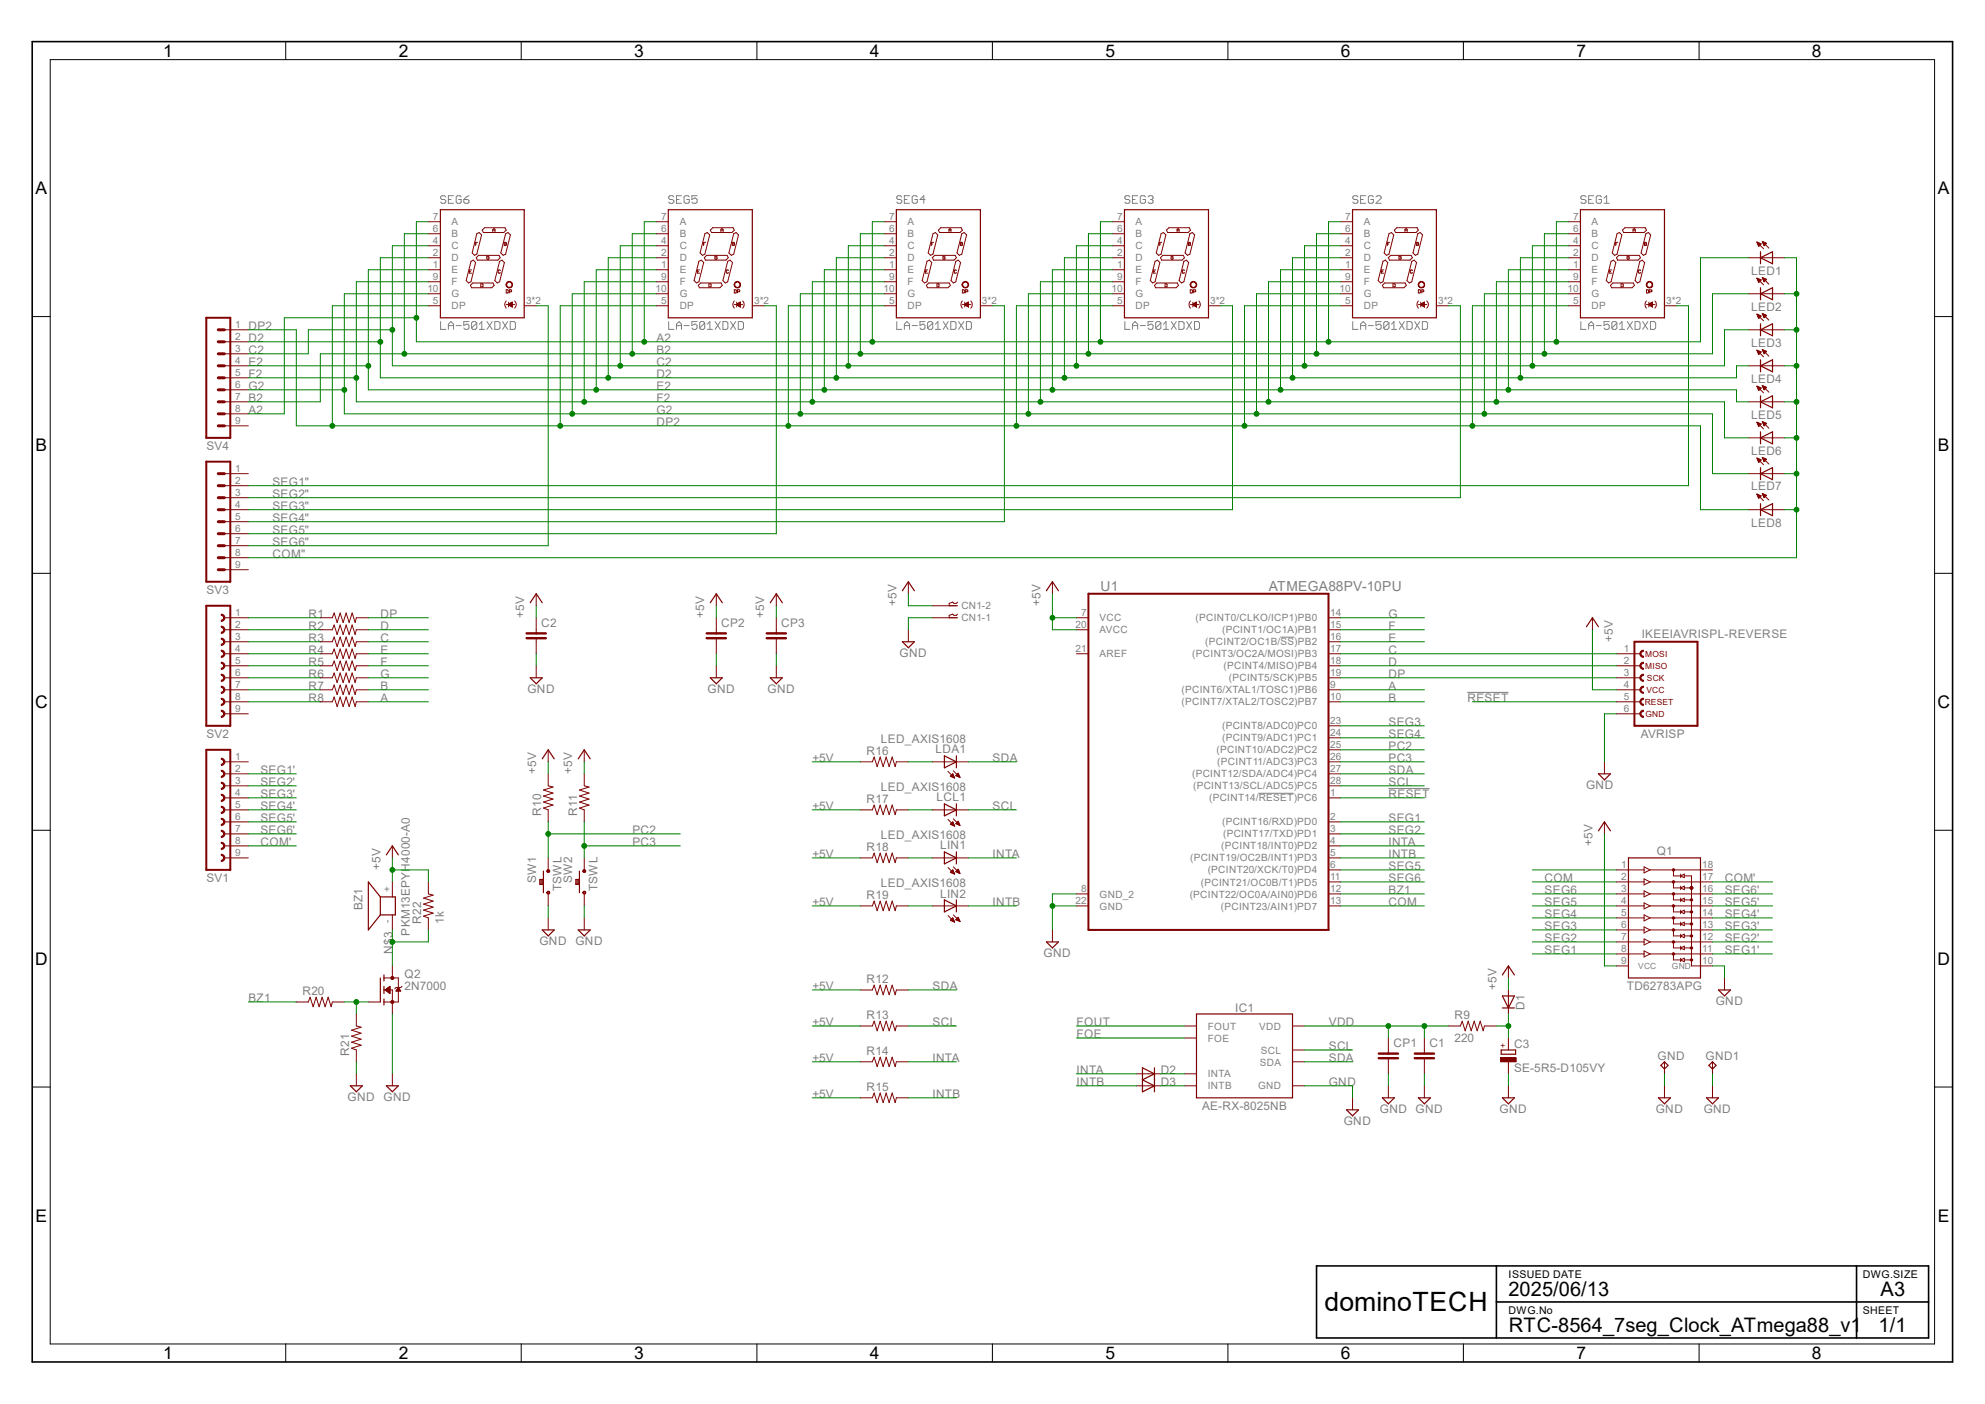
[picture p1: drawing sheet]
<svg xmlns="http://www.w3.org/2000/svg" width="420mm" height="297mm" viewBox="0 0 420 297" stroke-linecap="round" stroke-linejoin="round" font-family="sans-serif">
<defs><g id="words">
<text font-size="5.6" x="280.2" y="277.4">dominoTECH</text>
<g font-size="4.2">
<text x="319.2" y="274.1">2025/06/13</text>
<text x="397.8" y="274.1">A3</text>
<text x="319.2" y="281.8">RTC-8564_7seg_Clock_ATmega88_v1</text>
<text x="397.5" y="281.8">1/1</text>
</g>
<g font-size="3.7">
<text x="34.5" y="12">1</text>
<text x="84.4" y="12">2</text>
<text x="134.2" y="12">3</text>
<text x="184" y="12">4</text>
<text x="233.9" y="12">5</text>
<text x="283.7" y="12">6</text>
<text x="333.5" y="12">7</text>
<text x="383.4" y="12">8</text>
<text x="7.5" y="41.1">A</text>
<text x="410" y="41.1">A</text>
<text x="7.5" y="95.5">B</text>
<text x="410" y="95.5">B</text>
<text x="7.4" y="149.8">C</text>
<text x="409.9" y="149.8">C</text>
<text x="7.4" y="204.1">D</text>
<text x="409.9" y="204.1">D</text>
<text x="7.5" y="258.4">E</text>
<text x="410" y="258.4">E</text>
<text x="34.5" y="287.5">1</text>
<text x="84.4" y="287.5">2</text>
<text x="134.2" y="287.5">3</text>
<text x="184" y="287.5">4</text>
<text x="233.9" y="287.5">5</text>
<text x="283.7" y="287.5">6</text>
<text x="333.5" y="287.5">7</text>
<text x="383.4" y="287.5">8</text>
</g>
<g font-size="2.9" fill="#808080">
<text x="232.9" y="125.1">U1</text>
<text x="268.4" y="125.1">ATMEGA88PV-10PU</text>
</g>
<g font-size="2.5" fill="#808080">
<text x="370.5" y="58.1">LED1</text>
<text x="370.5" y="65.7">LED2</text>
<text x="52.6" y="69.8">DP2</text>
<text x="52.6" y="74.8">C2</text>
<text x="52.6" y="72.3">D2</text>
<text x="52.6" y="77.4">E2</text>
<text x="138.9" y="72.3">A2</text>
<text x="138.9" y="74.8">B2</text>
<text x="138.9" y="77.4">C2</text>
<text x="370.5" y="73.3">LED3</text>
<text x="52.6" y="79.9">F2</text>
<text x="52.6" y="82.5">G2</text>
<text x="138.9" y="79.9">D2</text>
<text x="138.9" y="82.5">E2</text>
<text x="370.5" y="80.9">LED4</text>
<text x="52.6" y="87.5">A2</text>
<text x="52.6" y="85">B2</text>
<text x="138.9" y="85">F2</text>
<text x="138.9" y="87.5">G2</text>
<text x="370.5" y="88.6">LED5</text>
<text x="43.7" y="95.2">SV4</text>
<text x="138.9" y="90.1">DP2</text>
<text x="370.5" y="96.2">LED6</text>
<text x="57.7" y="105.3">SEG2&quot;</text>
<text x="57.7" y="107.8">SEG3&quot;</text>
<text x="57.7" y="102.7">SEG1&quot;</text>
<text x="370.5" y="103.8">LED7</text>
<text x="57.7" y="110.4">SEG4&quot;</text>
<text x="57.7" y="112.9">SEG5&quot;</text>
<text x="370.5" y="111.4">LED8</text>
<text x="57.7" y="115.4">SEG6&quot;</text>
<text x="57.7" y="118">COM&quot;</text>
<text x="43.7" y="125.6">SV3</text>
<text x="65.3" y="130.7">R1</text>
<text x="80.5" y="130.7">DP</text>
<text x="110.9" y="130.7" transform="rotate(-90 110.9 130.7)">+5V</text>
<text x="149" y="130.7" transform="rotate(-90 149 130.7)">+5V</text>
<text x="161.7" y="130.7" transform="rotate(-90 161.7 130.7)">+5V</text>
<text x="189.7" y="128.1" transform="rotate(-90 189.7 128.1)">+5V</text>
<text x="220.1" y="128.1" transform="rotate(-90 220.1 128.1)">+5V</text>
<text x="293.8" y="130.7">G</text>
<text x="65.3" y="133.2">R2</text>
<text x="65.3" y="135.8">R3</text>
<text x="80.5" y="133.2">D</text>
<text x="80.5" y="135.8">C</text>
<text x="114.5" y="132.6">C2</text>
<text x="152.6" y="132.6">CP2</text>
<text x="165.3" y="132.6">CP3</text>
<text x="293.8" y="135.8">E</text>
<text x="293.8" y="133.2">F</text>
<text x="341.3" y="135.8" transform="rotate(-90 341.3 135.8)">+5V</text>
<text x="347.4" y="135">IKEEIAVRISPL-REVERSE</text>
<text x="65.3" y="138.3">R4</text>
<text x="65.3" y="140.8">R5</text>
<text x="65.3" y="143.4">R6</text>
<text x="80.5" y="138.3">E</text>
<text x="80.5" y="140.8">F</text>
<text x="80.5" y="143.4">G</text>
<text x="190.3" y="138.9">GND</text>
<text x="293.8" y="143.4">DP</text>
<text x="293.8" y="140.8">D</text>
<text x="293.8" y="138.3">C</text>
<text x="65.3" y="145.9">R7</text>
<text x="65.3" y="148.5">R8</text>
<text x="80.5" y="145.9">B</text>
<text x="80.5" y="148.5">A</text>
<text x="111.6" y="146.6">GND</text>
<text x="149.7" y="146.6">GND</text>
<text x="162.4" y="146.6">GND</text>
<text x="293.8" y="148.5">B</text>
<text x="293.8" y="145.9">A</text>
<text x="310.5" y="148.5">RESET</text>
<text x="293.8" y="153.5">SEG3</text>
<text x="43.7" y="156.1">SV2</text>
<text x="171.9" y="161.2">+5V</text>
<text x="183.3" y="159.7">R16</text>
<text x="186.4" y="157.2">LED_AXIS1608</text>
<text x="197.9" y="159.4">LDA1</text>
<text x="210" y="161.2">SDA</text>
<text x="293.8" y="156.1">SEG4</text>
<text x="293.8" y="158.6">PC2</text>
<text x="293.8" y="161.2">PC3</text>
<text x="347.1" y="156.1">AVRISP</text>
<text x="55.1" y="163.7">SEG1'</text>
<text x="55.1" y="166.2">SEG2'</text>
<text x="113.5" y="163.7" transform="rotate(-90 113.5 163.7)">+5V</text>
<text x="121.1" y="163.7" transform="rotate(-90 121.1 163.7)">+5V</text>
<text x="186.4" y="167.4">LED_AXIS1608</text>
<text x="293.8" y="163.7">SDA</text>
<text x="293.8" y="166.2">SCL</text>
<text x="335.6" y="166.9">GND</text>
<text x="55.1" y="168.8">SEG3'</text>
<text x="55.1" y="171.3">SEG4'</text>
<text x="55.1" y="173.9">SEG5'</text>
<text x="114.5" y="172.6" transform="rotate(-90 114.5 172.6)">R10</text>
<text x="122.1" y="172.6" transform="rotate(-90 122.1 172.6)">R11</text>
<text x="171.9" y="171.3">+5V</text>
<text x="183.3" y="169.8">R17</text>
<text x="198.2" y="169.5">LCL1</text>
<text x="210" y="171.3">SCL</text>
<text x="293.8" y="173.9">SEG1</text>
<text x="293.8" y="168.8">RESET</text>
<text x="55.1" y="176.4">SEG6'</text>
<text x="55.1" y="178.9">COM'</text>
<text x="133.8" y="176.4">PC2</text>
<text x="133.8" y="178.9">PC3</text>
<text x="183.3" y="180">R18</text>
<text x="186.4" y="177.5">LED_AXIS1608</text>
<text x="198.9" y="179.7">LIN1</text>
<text x="293.8" y="176.4">SEG2</text>
<text x="293.8" y="178.9">INTA</text>
<text x="336.9" y="178.9" transform="rotate(-90 336.9 178.9)">+5V</text>
<text x="80.5" y="184" transform="rotate(-90 80.5 184)">+5V</text>
<text x="171.9" y="181.5">+5V</text>
<text x="210" y="181.5">INTA</text>
<text x="293.8" y="184">SEG5</text>
<text x="293.8" y="181.5">INTB</text>
<text x="350.5" y="181">Q1</text>
<text x="43.7" y="186.6">SV1</text>
<text x="113.5" y="186.9" transform="rotate(-90 113.5 186.9)">SW1</text>
<text x="118.8" y="188.6" transform="rotate(-90 118.8 188.6)">TSWL</text>
<text x="121.1" y="186.9" transform="rotate(-90 121.1 186.9)">SW2</text>
<text x="126.4" y="188.6" transform="rotate(-90 126.4 188.6)">TSWL</text>
<text x="171.9" y="191.6">+5V</text>
<text x="183.3" y="190.1">R19</text>
<text x="186.4" y="187.7">LED_AXIS1608</text>
<text x="198.9" y="189.9">LIN2</text>
<text x="210" y="191.6">INTB</text>
<text x="293.8" y="186.6">SEG6</text>
<text x="293.8" y="189.1">BZ1</text>
<text x="293.8" y="191.6">COM</text>
<text x="326.8" y="191.6">SEG5</text>
<text x="326.8" y="189.1">SEG6</text>
<text x="326.8" y="186.6">COM</text>
<text x="364.9" y="191.6">SEG5'</text>
<text x="364.9" y="189.1">SEG6'</text>
<text x="364.9" y="186.6">COM'</text>
<text x="76.7" y="192.5" transform="rotate(-90 76.7 192.5)">BZ1</text>
<text x="86.7" y="198" transform="rotate(-90 86.7 198)">PKM13EPYH4000-A0</text>
<text x="89.1" y="195.4" transform="rotate(-90 89.1 195.4)">R22</text>
<text x="93.9" y="195.5" transform="rotate(-90 93.9 195.5)">1k</text>
<text x="326.8" y="196.7">SEG3</text>
<text x="326.8" y="194.2">SEG4</text>
<text x="364.9" y="196.7">SEG3'</text>
<text x="364.9" y="194.2">SEG4'</text>
<text x="83" y="201.8" transform="rotate(-90 83 201.8)">N$3</text>
<text x="114.1" y="199.9">GND</text>
<text x="121.8" y="199.9">GND</text>
<text x="220.8" y="202.4">GND</text>
<text x="326.8" y="201.8">SEG1</text>
<text x="326.8" y="199.3">SEG2</text>
<text x="364.9" y="201.8">SEG1'</text>
<text x="364.9" y="199.3">SEG2'</text>
<text x="85.6" y="209.4">2N7000</text>
<text x="85.6" y="206.9">Q2</text>
<text x="171.9" y="209.4">+5V</text>
<text x="183.3" y="207.9">R12</text>
<text x="197.3" y="209.4">SDA</text>
<text x="316.6" y="209.4" transform="rotate(-90 316.6 209.4)">+5V</text>
<text x="344.2" y="209.4">TD62783APG</text>
<text x="52.6" y="212">BZ1</text>
<text x="64" y="210.4">R20</text>
<text x="183.3" y="215.5">R13</text>
<text x="261.4" y="214">IC1</text>
<text x="307.8" y="215.5">R9</text>
<text x="322.6" y="213.6" transform="rotate(-90 322.6 213.6)">D1</text>
<text x="363" y="212.6">GND</text>
<text x="171.9" y="217">+5V</text>
<text x="197.3" y="217">SCL</text>
<text x="227.8" y="217">FOUT</text>
<text x="227.8" y="219.6">FOE</text>
<text x="281.1" y="217">VDD</text>
<text x="294.8" y="221.5">CP1</text>
<text x="302.4" y="221.5">C1</text>
<text x="307.7" y="220.3">220</text>
<text x="320.3" y="221.6">C3</text>
<text x="73.9" y="223.4" transform="rotate(-90 73.9 223.4)">R21</text>
<text x="171.9" y="224.7">+5V</text>
<text x="183.3" y="223.1">R14</text>
<text x="197.3" y="224.7">INTA</text>
<text x="227.8" y="227.2">INTA</text>
<text x="245.6" y="227.2">D2</text>
<text x="281.1" y="224.7">SDA</text>
<text x="281.1" y="222.1">SCL</text>
<text x="320.3" y="226.7">SE-5R5-D105VY</text>
<text x="350.7" y="224.2">GND</text>
<text x="360.9" y="224.2">GND1</text>
<text x="73.5" y="232.9">GND</text>
<text x="81.2" y="232.9">GND</text>
<text x="171.9" y="232.2">+5V</text>
<text x="183.3" y="230.8">R15</text>
<text x="197.3" y="232.2">INTB</text>
<text x="227.8" y="229.7">INTB</text>
<text x="245.6" y="229.7">D3</text>
<text x="281.1" y="229.7">GND</text>
<text x="254.3" y="234.8">AE-RX-8025NB</text>
<text x="284.3" y="238">GND</text>
<text x="291.9" y="235.4">GND</text>
<text x="299.5" y="235.4">GND</text>
<text x="317.3" y="235.4">GND</text>
<text x="350.3" y="235.4">GND</text>
<text x="360.5" y="235.4">GND</text>
</g>
<g font-size="2.2">
<text x="319.2" y="270.3">ISSUED DATE</text>
<text x="394.1" y="270.3">DWG.SIZE</text>
<text x="319.2" y="278">DWG.No</text>
<text x="394.1" y="278">SHEET</text>
</g>
<g font-size="2.1" fill="#808080">
<text x="91.6" y="46.6">7</text>
<text x="95.5" y="47.7">A</text>
<text x="139.9" y="46.6">7</text>
<text x="143.8" y="47.7">A</text>
<text x="188.1" y="46.6">7</text>
<text x="192" y="47.7">A</text>
<text x="236.3" y="46.6">7</text>
<text x="240.3" y="47.7">A</text>
<text x="284.6" y="46.6">7</text>
<text x="288.5" y="47.7">A</text>
<text x="332.9" y="46.6">7</text>
<text x="336.8" y="47.7">A</text>
<text x="91.6" y="49.1">6</text>
<text x="91.6" y="51.6">4</text>
<text x="95.5" y="50.2">B</text>
<text x="95.5" y="52.7">C</text>
<text x="139.9" y="49.1">6</text>
<text x="139.9" y="51.6">4</text>
<text x="143.8" y="50.2">B</text>
<text x="143.8" y="52.7">C</text>
<text x="188.1" y="49.1">6</text>
<text x="188.1" y="51.6">4</text>
<text x="192" y="50.2">B</text>
<text x="192" y="52.7">C</text>
<text x="236.3" y="49.1">6</text>
<text x="236.3" y="51.6">4</text>
<text x="240.3" y="50.2">B</text>
<text x="240.3" y="52.7">C</text>
<text x="284.6" y="49.1">6</text>
<text x="284.6" y="51.6">4</text>
<text x="288.5" y="50.2">B</text>
<text x="288.5" y="52.7">C</text>
<text x="332.9" y="49.1">6</text>
<text x="332.9" y="51.6">4</text>
<text x="336.8" y="50.2">B</text>
<text x="336.8" y="52.7">C</text>
<text x="91.6" y="54.1">2</text>
<text x="91.6" y="56.7">1</text>
<text x="91.6" y="59.2">9</text>
<text x="95.5" y="55.3">D</text>
<text x="95.5" y="57.8">E</text>
<text x="139.9" y="54.1">2</text>
<text x="139.9" y="56.7">1</text>
<text x="139.9" y="59.2">9</text>
<text x="143.8" y="55.3">D</text>
<text x="143.8" y="57.8">E</text>
<text x="188.1" y="54.1">2</text>
<text x="188.1" y="56.7">1</text>
<text x="188.1" y="59.2">9</text>
<text x="192" y="55.3">D</text>
<text x="192" y="57.8">E</text>
<text x="236.3" y="54.1">2</text>
<text x="236.3" y="56.7">1</text>
<text x="236.3" y="59.2">9</text>
<text x="240.3" y="55.3">D</text>
<text x="240.3" y="57.8">E</text>
<text x="284.6" y="54.1">2</text>
<text x="284.6" y="56.7">1</text>
<text x="284.6" y="59.2">9</text>
<text x="288.5" y="55.3">D</text>
<text x="288.5" y="57.8">E</text>
<text x="332.9" y="54.1">2</text>
<text x="332.9" y="56.7">1</text>
<text x="332.9" y="59.2">9</text>
<text x="336.8" y="55.3">D</text>
<text x="336.8" y="57.8">E</text>
<text x="90.4" y="61.8">10</text>
<text x="91.6" y="64.3">5</text>
<text x="95.5" y="60.4">F</text>
<text x="95.5" y="62.9">G</text>
<text x="95.5" y="65.4">DP</text>
<text x="111.3" y="64.3">3*2</text>
<text x="138.7" y="61.8">10</text>
<text x="139.9" y="64.3">5</text>
<text x="143.8" y="60.4">F</text>
<text x="143.8" y="62.9">G</text>
<text x="143.8" y="65.4">DP</text>
<text x="159.6" y="64.3">3*2</text>
<text x="186.9" y="61.8">10</text>
<text x="188.1" y="64.3">5</text>
<text x="192" y="60.4">F</text>
<text x="192" y="62.9">G</text>
<text x="192" y="65.4">DP</text>
<text x="207.8" y="64.3">3*2</text>
<text x="235.2" y="61.8">10</text>
<text x="236.3" y="64.3">5</text>
<text x="240.3" y="60.4">F</text>
<text x="240.3" y="62.9">G</text>
<text x="240.3" y="65.4">DP</text>
<text x="256" y="64.3">3*2</text>
<text x="283.4" y="61.8">10</text>
<text x="284.6" y="64.3">5</text>
<text x="288.5" y="60.4">F</text>
<text x="288.5" y="62.9">G</text>
<text x="288.5" y="65.4">DP</text>
<text x="304.3" y="64.3">3*2</text>
<text x="331.7" y="61.8">10</text>
<text x="332.9" y="64.3">5</text>
<text x="336.8" y="60.4">F</text>
<text x="336.8" y="62.9">G</text>
<text x="336.8" y="65.4">DP</text>
<text x="352.6" y="64.3">3*2</text>
<text x="49.8" y="69.4">1</text>
<text x="49.8" y="71.9">2</text>
<text x="49.8" y="74.5">3</text>
<text x="49.8" y="77">4</text>
<text x="49.8" y="79.5">5</text>
<text x="49.8" y="82.1">6</text>
<text x="49.8" y="84.6">7</text>
<text x="49.8" y="87.2">8</text>
<text x="49.8" y="89.7">9</text>
<text x="49.8" y="99.9">1</text>
<text x="49.8" y="102.4">2</text>
<text x="49.8" y="104.9">3</text>
<text x="49.8" y="107.5">4</text>
<text x="49.8" y="110">5</text>
<text x="49.8" y="112.6">6</text>
<text x="49.8" y="115.1">7</text>
<text x="49.8" y="117.6">8</text>
<text x="49.8" y="120.2">9</text>
<text x="49.8" y="130.3">1</text>
<text x="203.4" y="131.4">CN1-1</text>
<text x="203.4" y="128.9">CN1-2</text>
<text x="228.7" y="130.3">7</text>
<text x="232.7" y="131.4">VCC</text>
<text x="252.9" y="131.4">(PCINT0/CLKO/ICP1)PB0</text>
<text x="281.4" y="130.3">14</text>
<text x="49.8" y="132.9">2</text>
<text x="49.8" y="135.4">3</text>
<text x="49.8" y="138">4</text>
<text x="227.5" y="132.9">20</text>
<text x="227.5" y="138">21</text>
<text x="232.7" y="134">AVCC</text>
<text x="255" y="136.5">(PCINT2/OC1B/SS)PB2</text>
<text x="258.6" y="134">(PCINT1/OC1A)PB1</text>
<text x="281.4" y="132.9">15</text>
<text x="281.4" y="135.4">16</text>
<text x="281.4" y="138">17</text>
<text x="343.6" y="138">1</text>
<text x="49.8" y="140.5">5</text>
<text x="49.8" y="143">6</text>
<text x="232.7" y="139.1">AREF</text>
<text x="252.3" y="139.1">(PCINT3/OC2A/MOSI)PB3</text>
<text x="258.9" y="141.6">(PCINT4/MISO)PB4</text>
<text x="281.4" y="140.5">18</text>
<text x="281.4" y="143">19</text>
<text x="343.6" y="140.5">2</text>
<text x="343.6" y="143">3</text>
<text x="49.8" y="145.6">7</text>
<text x="49.8" y="148.1">8</text>
<text x="250" y="146.7">(PCINT6/XTAL1/TOSC1)PB6</text>
<text x="250" y="149.2">(PCINT7/XTAL2/TOSC2)PB7</text>
<text x="260" y="144.1">(PCINT5/SCK)PB5</text>
<text x="281.4" y="145.6">9</text>
<text x="281.4" y="148.1">10</text>
<text x="343.6" y="145.6">4</text>
<text x="343.6" y="148.1">5</text>
<text x="49.8" y="150.7">9</text>
<text x="258.6" y="154.3">(PCINT8/ADC0)PC0</text>
<text x="281.4" y="153.2">23</text>
<text x="281.4" y="155.7">24</text>
<text x="343.6" y="150.7">6</text>
<text x="49.8" y="160.8">1</text>
<text x="257.4" y="159.4">(PCINT10/ADC2)PC2</text>
<text x="257.6" y="161.9">(PCINT11/ADC3)PC3</text>
<text x="258.6" y="156.8">(PCINT9/ADC1)PC1</text>
<text x="281.4" y="158.3">25</text>
<text x="281.4" y="160.8">26</text>
<text x="49.8" y="163.4">2</text>
<text x="49.8" y="165.9">3</text>
<text x="252.2" y="164.5">(PCINT12/SDA/ADC4)PC4</text>
<text x="252.4" y="167">(PCINT13/SCL/ADC5)PC5</text>
<text x="281.4" y="163.4">27</text>
<text x="281.4" y="165.9">28</text>
<text x="49.8" y="168.4">4</text>
<text x="49.8" y="171">5</text>
<text x="49.8" y="173.5">6</text>
<text x="255.8" y="169.5">(PCINT14/RESET)PC6</text>
<text x="281.4" y="168.4">1</text>
<text x="281.4" y="173.5">2</text>
<text x="49.8" y="176.1">7</text>
<text x="49.8" y="178.6">8</text>
<text x="258.4" y="179.7">(PCINT18/INT0)PD2</text>
<text x="258.6" y="174.6">(PCINT16/RXD)PD0</text>
<text x="258.8" y="177.2">(PCINT17/TXD)PD1</text>
<text x="281.4" y="176.1">3</text>
<text x="281.4" y="178.6">4</text>
<text x="49.8" y="181.1">9</text>
<text x="251.8" y="182.2">(PCINT19/OC2B/INT1)PD3</text>
<text x="255.5" y="184.8">(PCINT20/XCK/T0)PD4</text>
<text x="281.4" y="181.1">5</text>
<text x="281.4" y="183.6">6</text>
<text x="343" y="183.6">1</text>
<text x="360.2" y="183.6">18</text>
<text x="82.6" y="188.7" transform="rotate(-90 82.6 188.7)">+</text>
<text x="227.5" y="191.3">22</text>
<text x="228.7" y="188.7">8</text>
<text x="232.7" y="189.9">GND_2</text>
<text x="251.7" y="189.9">(PCINT22/OC0A/AIN0)PD6</text>
<text x="254.1" y="187.3">(PCINT21/OC0B/T1)PD5</text>
<text x="281.4" y="186.2">11</text>
<text x="281.4" y="188.7">12</text>
<text x="281.4" y="191.3">13</text>
<text x="343" y="186.2">2</text>
<text x="343" y="188.7">3</text>
<text x="343" y="191.3">4</text>
<text x="360.2" y="191.3">15</text>
<text x="360.2" y="188.7">16</text>
<text x="360.2" y="186.2">17</text>
<text x="82.6" y="195.2" transform="rotate(-90 82.6 195.2)">-</text>
<text x="232.7" y="192.4">GND</text>
<text x="258.3" y="192.4">(PCINT23/AIN1)PD7</text>
<text x="343" y="193.8">5</text>
<text x="343" y="196.3">6</text>
<text x="360.2" y="196.3">13</text>
<text x="360.2" y="193.8">14</text>
<text x="343" y="198.9">7</text>
<text x="343" y="201.4">8</text>
<text x="343" y="204">9</text>
<text x="360.2" y="204">10</text>
<text x="360.2" y="201.4">11</text>
<text x="360.2" y="198.9">12</text>
<text x="255.5" y="217.8">FOUT</text>
<text x="255.5" y="220.3">FOE</text>
<text x="266.4" y="217.8">VDD</text>
<text x="255.5" y="227.9">INTA</text>
<text x="266.6" y="225.4">SDA</text>
<text x="266.8" y="222.9">SCL</text>
<text x="255.5" y="230.5">INTB</text>
<text x="266.2" y="230.5">GND</text>
</g>
<g font-size="1.8" fill="#800000">
<text x="348.1" y="141.5">MISO</text>
<text x="348.1" y="138.9">MOSI</text>
<text x="348" y="149.1">RESET</text>
<text x="348.4" y="146.6">VCC</text>
<text x="348.4" y="144">SCK</text>
<text x="348.2" y="151.6">GND</text>
<text x="318.6" y="221.7" transform="rotate(-90 318.6 221.7)">+</text>
</g>
<g font-size="1.8" fill="#808080">
<text x="346.6" y="205">VCC</text>
<text x="353.7" y="205">GND</text>
</g>
</g></defs>
<g fill="none" stroke="#808080" stroke-width=".21">
<path d="M94.3 41.7l-.2-.3h-.6l-.3 .3v.2l.3 .3h.6l.2 .3v.3l-.2 .2h-.6l-.3-.2M94.9 42.2h.5M96 41.4h-1.1v1.6h1.1M97.6 41.7l-.3-.3h-.5l-.3 .3v1.1l.3 .2h.5l.3-.2v-.6h-.6M98.1 42.2h.9l.2 .3v.3l-.2 .2h-.6l-.3-.2zM99.2 41.4l-.5 .3-.6 .5M142.6 41.7l-.3-.3h-.6l-.2 .3v.2l.2 .3h.6l.3 .3v.3l-.3 .2h-.6l-.2-.2M143.1 42.2h.6M144.2 41.4h-1.1v1.6h1.1M145.8 41.7l-.2-.3h-.6l-.3 .3v1.1l.3 .2h.6l.2-.2v-.6h-.5M147.5 41.4h-1.1v.8l.8-.3 .3 .3v.6l-.3 .2h-.6l-.2-.2M190.8 41.7l-.3-.3h-.5l-.3 .3v.2l.3 .3h.5l.3 .3v.3l-.3 .2h-.5l-.3-.2"/>
<path d="M191.3 42.2h.6M192.4 41.4h-1.1v1.6h1.1M194.1 41.7l-.3-.3h-.5l-.3 .3v1.1l.3 .2h.5l.3-.2v-.6h-.6M195.7 42.2h-1.1l.9-.8v1.6M239.1 41.7l-.3-.3h-.5l-.3 .3v.2l.3 .3h.5l.3 .3v.3l-.3 .2h-.5l-.3-.2M239.6 42.2h.6M240.7 41.4h-1.1v1.6h1.1M242.4 41.7l-.3-.3h-.6l-.2 .3v1.1l.2 .2h.6l.3-.2v-.6h-.6M242.9 41.7l.3-.3h.5l.3 .3v.2l-.3 .3M243.4 42.2h.3M243.7 42.2l.3 .3v.3l-.3 .2h-.5l-.3-.2M287.3 41.7l-.2-.3h-.6l-.3 .3v.2l.3 .3h.6l.2 .3v.3l-.2 .2h-.6l-.3-.2"/>
<path d="M287.9 42.2h.5M289 41.4h-1.1v1.6h1.1M290.6 41.7l-.3-.3h-.5l-.3 .3v1.1l.3 .2h.5l.3-.2v-.6h-.6M291.1 41.7l.3-.3h.6l.2 .3v.2l-1.1 1.1h1.1M335.6 41.7l-.3-.3h-.6l-.2 .3v.2l.2 .3h.6l.3 .3v.3l-.3 .2h-.6l-.2-.2M336.1 42.2h.6M337.2 41.4h-1.1v1.6h1.1M338.8 41.7l-.2-.3h-.6l-.3 .3v1.1l.3 .2h.6l.2-.2v-.6h-.5M339.4 43h1.1M339.4 41.9l.5-.5v1.6M93.2 68v1.7h1.1M94.9 68.9h1.1"/>
<path d="M94.9 69.7v-1.1l.5-.6 .6 .6v1.1M96.5 68.9h1.1M99.2 68h-1.1v.9l.6-.3h.3l.2 .3v.5l-.2 .3h-.6l-.3-.3M100.9 68.3v1.1l-.3 .3h-.6l-.2-.3M100.9 68.3l-.3-.3h-.6l-.2 .3v1.1M100.9 68.3l-1.1 1.1M101.4 69.7h1.1M101.4 68.6l.5-.6v1.7M103 68l1.1 1.7M104.1 68l-1.1 1.7M104.7 68h.8l.3 .3v1.1l-.3 .3h-.8zM106.3 68l1.1 1.7"/>
<path d="M107.4 68l-1.1 1.7M107.9 68h.9l.3 .3v1.1l-.3 .3h-.9zM141.5 68v1.7h1.1M143.1 69.7v-1.1l.6-.6 .5 .6v1.1M143.1 68.9h1.1M144.7 68.9h1.1M147.5 68h-1.1v.9l.5-.3h.3l.3 .3v.5l-.3 .3h-.6l-.2-.3M149.1 68.3v1.1l-.3 .3h-.5l-.3-.3M149.1 68.3l-.3-.3h-.5l-.3 .3v1.1M149.1 68.3l-1.1 1.1M149.6 69.7h1.1M149.6 68.6l.6-.6v1.7"/>
<path d="M151.3 68l1.1 1.7M152.4 68l-1.1 1.7M153 68h.8l.2 .3v1.1l-.2 .3h-.8zM154.6 68l1.1 1.7M155.7 68l-1.1 1.7M156.2 68h.8l.3 .3v1.1l-.3 .3h-.8zM189.7 68v1.7h1.1M191.3 68.9h1.1M191.3 69.7v-1.1l.6-.6 .5 .6v1.1M193 68.9h1.1M195.7 68h-1.1v.9l.6-.3h.3l.2 .3v.5l-.2 .3h-.6l-.3-.3M197.4 68.3v1.1l-.3 .3h-.5l-.3-.3"/>
<path d="M197.4 68.3l-.3-.3h-.5l-.3 .3v1.1M197.4 68.3l-1.1 1.1M197.9 69.7h1.1M197.9 68.6l.6-.6v1.7M199.6 68l1 1.7M200.6 68l-1 1.7M201.2 68h.8l.3 .3v1.1l-.3 .3h-.8zM202.8 68l1.1 1.7M203.9 68l-1.1 1.7M204.5 68h.8l.2 .3v1.1l-.2 .3h-.8zM238 68v1.7h1.1M239.6 68.9h1.1"/>
<path d="M239.6 69.7v-1.1l.6-.6 .5 .6v1.1M241.3 68.9h1.1M244 68h-1.1v.9l.5-.3h.3l.3 .3v.5l-.3 .3h-.5l-.3-.3M245.6 68.3v1.1l-.3 .3h-.5l-.3-.3M245.6 68.3l-.3-.3h-.5l-.3 .3v1.1M245.6 68.3l-1.1 1.1M246.2 69.7h1.1M246.2 68.6l.5-.6v1.7M247.8 68l1.1 1.7M248.9 68l-1.1 1.7M249.4 68h.8l.3 .3v1.1l-.3 .3h-.8zM251.1 68l1 1.7"/>
<path d="M252.1 68l-1 1.7M252.7 68h.8l.3 .3v1.1l-.3 .3h-.8zM286.2 68v1.7h1.1M287.9 68.9h1.1M287.9 69.7v-1.1l.5-.6 .6 .6v1.1M289.5 68.9h1.1M292.2 68h-1.1v.9l.6-.3h.3l.2 .3v.5l-.2 .3h-.6l-.3-.3M293.9 68.3v1.1l-.3 .3h-.6l-.2-.3M293.9 68.3l-.3-.3h-.6l-.2 .3v1.1M293.9 68.3l-1.1 1.1M294.4 69.7h1.1M294.4 68.6l.5-.6v1.7"/>
<path d="M296 68l1.1 1.7M297.1 68l-1.1 1.7M297.7 68h.8l.3 .3v1.1l-.3 .3h-.8zM299.3 68l1.1 1.7M300.4 68l-1.1 1.7M300.9 68h.9l.2 .3v1.1l-.2 .3h-.9zM334.5 68v1.7h1.1M336.1 68.9h1.1M336.1 69.7v-1.1l.6-.6 .5 .6v1.1M337.7 68.9h1.1M340.5 68h-1.1v.9l.5-.3h.3l.3 .3v.5l-.3 .3h-.6l-.2-.3M342.1 68.3v1.1l-.3 .3h-.5l-.3-.3"/>
<path d="M342.1 68.3l-.3-.3h-.5l-.3 .3v1.1M342.1 68.3l-1.1 1.1M342.6 69.7h1.1M342.6 68.6l.6-.6v1.7M344.3 68l1.1 1.7M345.4 68l-1.1 1.7M345.9 68h.9l.2 .3v1.1l-.2 .3h-.9zM347.6 68l1.1 1.7M348.7 68l-1.1 1.7M349.2 68h.8l.3 .3v1.1l-.3 .3h-.8zM270.9 134.8h3M310.4 146.5h8.8"/>
<path d="M266.3 167.8h7.4M293.8 166.8h8.7"/>
</g>
<path d="M141.4 44.4h17.8v22.8h-17.8z" fill="none" stroke="#800000" stroke-width=".25"/>
<g fill="none" stroke="#800000" stroke-width=".21">
<path d="M138.9 46.9h2.5M138.9 49.4h2.5M138.9 52h2.5M138.9 54.5h2.5M138.9 57.1h2.5M138.9 59.6h2.5M147.6 57.4h.2M147.9 55.3l.5-.3 .5 .5-1 4.1-.5 .3-.5-.5zM148 57.1h-.4v.7h.4M148.3 59.9h4.3l.2 .5-.5 .5h-4.3l-.3-.5zM148.8 51.6h.3M149.1 49.4l.5-.2 .6 .5-1.1 4.1-.5 .2-.5-.5z"/>
<path d="M149.3 51.3h-.5v.6M149.5 54h4.3l.3 .5-.5 .5h-4.3l-.3-.5zM150.8 48.2h4.3l.3 .5-.5 .5h-4.4l-.2-.5zM151.7 54.3l-.1-.1-.3 .1v.4l.3 .2 .1-.4h-.2M152.5 49v-.4l.2-.3 .3 .3v.4M152.5 48.7h.5M154 55.3l.5-.3 .5 .5-1 4.1-.5 .3-.5-.5zM154.1 57.2l-.1-.1-.3 .1 .1 .6 .3-.1M154.9 51.3l.5 .1-.1 .5h-.4zM154.9 51.6h.4M155.2 49.4l.5-.2 .6 .5-1.1 4.1-.5 .2-.5-.5zM138.9 62.1h2.5"/>
<path d="M138.9 64.7h2.5M150 60l.5 .2-.2 .5h-.3zM155.4 63.7a1.09 1.09 0 0 0 0 1.5M155.4 64.4h1.7M155.4 61.3l.4 .1-.1 .6h-.3zM155.9 63.9v1M155.9 64.4h.7M156 64.5h.6M156 64.3h.6M156 61.7h.4l.1-.3-.5-.1v.7M156.1 64.6h.5M156.1 64.3h.5"/>
<path d="M156.2 64.2h.4M156.2 64.6h.4M156.3 64.7h.3M156.3 64.1h.3M156.4 64.1h.2M156.5 64.8h.1M156.5 64.9h.1M156.5 64h.1M156.6 64.9h.1M156.6 63.9h.1M156.6 63.9v1M156.6 63.9l-.7 .5 .7 .5"/>
<path d="M157.1 63.7a1.09 1.09 0 0 1 0 1.5M159.2 64.7h2.5"/>
</g>
<path d="M155.6 59.6a.69 .69 0 0 1 1 .3 .69 .69 0 0 1-.4 1 .69 .69 0 0 1-.9-.7h.1a.56 .56 0 0 1 .8-.4 .56 .56 0 0 1 .2 .9 .56 .56 0 0 1-.9-.2l-.2-.3z" fill-rule="evenodd" fill="#800000"/>
<g fill="none" stroke="#800000" stroke-width=".21">
<path d="M155.6 59.6a.69 .69 0 0 1 1 .3 .69 .69 0 0 1-.4 1 .69 .69 0 0 1-.9-.7h.1a.56 .56 0 0 1 .8-.4 .56 .56 0 0 1 .2 .9 .56 .56 0 0 1-.9-.2l-.2-.3zM187.1 46.9h2.6M187.1 49.4h2.6M187.1 52h2.6M187.1 54.5h2.6M187.1 57.1h2.6M187.1 59.6h2.6M195.8 57.4h.2M196.1 55.3l.5-.3 .5 .5-1 4.1-.5 .3-.5-.5zM196.3 57.1h-.5v.7h.5M196.5 59.9h4.3l.3 .5-.5 .5h-4.3l-.3-.5zM197.1 51.6h.2"/>
<path d="M197.3 54.5l.5-.5h4.3l.3 .5-.6 .5h-4.3zM197.4 49.4l.5-.2 .5 .5-1 4.1-.5 .2-.5-.5zM197.5 51.3h-.4v.6M199.1 48.2h4.3l.2 .5-.5 .5h-4.3l-.3-.5zM199.9 54.3v-.1l-.4 .1v.4l.4 .2v-.4h-.2M200.8 49v-.4l.2-.3 .2 .3v.4M200.8 48.7h.4M202.2 55.3l.5-.3 .5 .5-1 4.1-.5 .3-.5-.5zM202.4 57.2l-.1-.1-.4 .1 .1 .6 .4-.1M203.2 51.3l.4 .1-.1 .5h-.3zM203.2 51.6h.3M203.5 49.4l.5-.2 .5 .5-1 4.1-.5 .2-.5-.5z"/>
<path d="M187.1 62.1h2.6M187.1 64.7h2.6M198.2 60l.5 .2-.1 .5h-.4zM203.6 63.7a1.09 1.09 0 0 0 0 1.5M203.6 64.4h1.8M203.6 61.3l.4 .1-.1 .6h-.3zM204.1 63.9v1M204.2 64.4h.7M204.2 64.5h.7M204.2 64.3h.7M204.3 64.5h.6M204.3 61.7h.3l.2-.3-.5-.1v.7"/>
<path d="M204.3 64.3h.6M204.4 64.6h.5M204.4 64.2h.5M204.5 64.6h.4M204.5 64.2h.4M204.5 64.7h.4M204.6 64.1h.3M204.6 64.7h.3M204.7 64.8h.2M204.7 64.1h.2M204.7 64h.2M204.8 64.9h.1"/>
<path d="M204.8 64h.1M204.9 64.9h.1M204.9 63.9h.1M204.9 63.9v1M204.9 63.9l-.8 .5 .8 .5M205.4 63.7a1.09 1.09 0 0 1 0 1.5M207.4 64.7h2.6"/>
</g>
<path d="M189.7 44.4h17.7v22.8h-17.7z" fill="none" stroke="#800000" stroke-width=".25"/>
<path d="M203.9 59.6a.71 .71 0 0 1 1 .4 .71 .71 0 0 1-.5 .9 .71 .71 0 0 1-.9-.7h.2a.58 .58 0 0 1 .7-.6 .58 .58 0 0 1 .3 .9 .58 .58 0 0 1-.9 0l-.3-.3z" fill-rule="evenodd" fill="#800000"/>
<g fill="none" stroke="#800000" stroke-width=".21">
<path d="M203.9 59.6a.71 .71 0 0 1 1 .4 .71 .71 0 0 1-.5 .9 .71 .71 0 0 1-.9-.7h.2a.58 .58 0 0 1 .7-.6 .58 .58 0 0 1 .3 .9 .58 .58 0 0 1-.9 0l-.3-.3zM235.4 46.9h2.5M235.4 49.4h2.5M235.4 52h2.5M235.4 54.5h2.5M235.4 57.1h2.5M235.4 59.6h2.5M244.1 57.4h.2M244.4 55.3l.5-.3 .5 .5-1 4.1-.5 .3-.5-.5zM244.5 57.1h-.4v.7h.4M244.8 59.9h4.3l.2 .5-.5 .5h-4.3l-.2-.5zM245.4 51.6h.2"/>
<path d="M245.7 49.4l.5-.2 .5 .5-1 4.1-.5 .2-.6-.5zM245.8 51.3h-.4v.6M246 54h4.4l.2 .5-.5 .5h-4.3l-.3-.5zM247.3 48.2h4.3l.3 .5-.5 .5h-4.3l-.3-.5zM248.2 54.3l-.1-.1-.3 .1 .1 .6 .3-.2v-.2h-.2M249 49v-.4l.3-.3 .2 .3v.4M249 48.7h.5M250.5 55.3l.5-.3 .5 .5-1 4.1-.5 .3-.5-.5zM250.6 57.2l-.1-.1-.3 .1 .1 .6 .3-.1M251.5 51.3l.4 .1-.1 .5h-.3zM251.5 51.6h.3M251.8 49.4l.5-.2 .5 .5-1 4.1-.6 .2-.5-.5z"/>
<path d="M235.4 62.1h2.5M235.4 64.7h2.5M246.5 60l.4 .2-.1 .5h-.3zM251.8 61.3l.5 .1-.1 .6h-.4zM251.9 63.7a1.09 1.09 0 0 0 0 1.5M251.9 64.4h1.8M252.4 63.9v1M252.4 64.5h.8M252.4 64.4h.8M252.5 64.3h.7M252.5 64.5h.7M252.6 61.7l.4-.1-.1-.3h-.3v.7"/>
<path d="M252.6 64.3h.6M252.6 64.6h.6M252.6 64.2h.6M252.7 64.6h.5M252.7 64.2h.5M252.8 64.7h.4M252.8 64.1h.4M252.9 64.1h.3M252.9 64.8h.3M253 64h.2M253 64.9h.2M253.1 64.9h.1"/>
<path d="M253.1 63.9h.1M253.2 63.9v1M253.2 63.9l-.8 .5 .8 .5M253.2 64.9h.1M253.7 63.7a1.09 1.09 0 0 1 0 1.5M255.7 64.7h2.5"/>
</g>
<path d="M237.9 44.4h17.8v22.8h-17.8z" fill="none" stroke="#800000" stroke-width=".25"/>
<path d="M252.1 59.6a.71 .71 0 0 1 1.1 .3 .71 .71 0 0 1-.5 1 .71 .71 0 0 1-.9-.7h.1a.58 .58 0 0 1 .8-.6 .58 .58 0 0 1 .3 .9 .58 .58 0 0 1-1 0l-.2-.3z" fill-rule="evenodd" fill="#800000"/>
<g fill="none" stroke="#800000" stroke-width=".21">
<path d="M252.1 59.6a.71 .71 0 0 1 1.1 .3 .71 .71 0 0 1-.5 1 .71 .71 0 0 1-.9-.7h.1a.58 .58 0 0 1 .8-.6 .58 .58 0 0 1 .3 .9 .58 .58 0 0 1-1 0l-.2-.3zM283.6 46.9h2.6M283.6 49.4h2.6M283.6 52h2.6M283.6 54.5h2.6M283.6 57.1h2.6M283.6 59.6h2.6M292.3 57.4h.3M292.6 55.3l.5-.3 .5 .5-1 4.1-.5 .3-.5-.5zM292.8 57.1h-.5v.7h.5M293.6 51.6h.2M293.8 54.5l.5-.5h4.3l.2 .5-.5 .5h-4.3z"/>
<path d="M293.9 49.4l.5-.2 .5 .5-1 4.1-.5 .2-.5-.5zM294 51.3h-.4v.6M295.5 48.2h4.3l.3 .5-.5 .5h-4.3l-.3-.5zM296.5 54.3l-.2-.1-.3 .1 .1 .6 .4-.2v-.2h-.3M297.3 49v-.4l.2-.3 .2 .3v.4M297.3 48.7h.4M298.7 55.3l.5-.3 .5 .5-1 4.1-.5 .3-.5-.5zM298.9 57.2l-.2-.1-.3 .1 .1 .6 .4-.1M299.7 51.3l.4 .1-.1 .5h-.3zM299.7 51.6h.3M300 49.4l.5-.2 .5 .5-1 4.1-.5 .2-.5-.5zM283.6 62.1h2.6"/>
<path d="M283.6 64.7h2.6M292.5 60.4l.5-.5h4.3l.3 .5-.5 .5h-4.4zM294.7 60l.5 .2-.1 .5h-.4zM300.1 63.7a1.09 1.09 0 0 0 0 1.5M300.1 64.4h1.8M300.1 61.3l.4 .1-.1 .6h-.3zM300.6 63.9v1M300.7 64.4h.7M300.7 64.5h.7M300.7 64.3h.7M300.8 64.5h.6M300.8 61.7l.4-.1v-.2l-.4-.1v.7"/>
<path d="M300.9 64.3h.5M300.9 64.6h.5M300.9 64.2h.5M301 64.7h.4M301 64.2h.4M301 64.1h.4M301.1 64.7h.3M301.2 64.1h.2M301.2 64.8h.2M301.2 64h.2M301.3 64.9h.1M301.3 64h.1"/>
<path d="M301.4 63.9v1M301.4 63.9l-.8 .5 .8 .5M301.4 64.9h.1M301.4 63.9h.1M301.9 63.7a1 1 0 0 1 0 1.5M303.9 64.7h2.6"/>
</g>
<path d="M286.2 44.4h17.7v22.8h-17.7z" fill="none" stroke="#800000" stroke-width=".25"/>
<path d="M300.4 59.6a.69 .69 0 0 1 1 .3 .69 .69 0 0 1-.5 1 .69 .69 0 0 1-.8-.7h.1a.58 .58 0 0 1 .8-.5 .58 .58 0 0 1 .2 1 .58 .58 0 0 1-1-.2l-.1-.3z" fill-rule="evenodd" fill="#800000"/>
<g fill="none" stroke="#800000" stroke-width=".21">
<path d="M300.4 59.6a.69 .69 0 0 1 1 .3 .69 .69 0 0 1-.5 1 .69 .69 0 0 1-.8-.7h.1a.58 .58 0 0 1 .8-.5 .58 .58 0 0 1 .2 1 .58 .58 0 0 1-1-.2l-.1-.3zM331.9 46.9h2.5M331.9 49.4h2.5M331.9 52h2.5M331.9 54.5h2.5M331.9 57.1h2.5M331.9 59.6h2.5M340.6 57.4h.2M340.9 55.3l.5-.3 .5 .5-1 4.1-.5 .3-.5-.5zM341 57.1h-.4v.7h.4M341.8 51.6h.3M342 54.5l.5-.5h4.3l.3 .5-.5 .5h-4.3z"/>
<path d="M342.1 49.4l.5-.2 .6 .5-1.1 4.1-.5 .2-.5-.5zM342.3 51.3h-.5v.6M343.3 48.7l.5-.5h4.3l.3 .5-.5 .5h-4.4zM344.7 54.3l-.1-.1-.3 .1v.4l.3 .2 .1-.4h-.2M345.5 49v-.4l.2-.3 .3 .3v.4M345.5 48.7h.5M347 55.3l.5-.3 .5 .5-1 4.1-.5 .3-.6-.5zM347.1 57.2l-.1-.1-.3 .1 .1 .6 .3-.1M347.9 51.3l.5 .1-.1 .5h-.4zM347.9 51.6h.4M348.2 49.4l.5-.2 .5 .5-1 4.1-.5 .2-.5-.5zM331.9 62.1h2.5"/>
<path d="M331.9 64.7h2.5M340.7 60.4l.5-.5h4.4l.2 .5-.5 .5h-4.3zM343 60l.5 .2-.2 .5h-.3zM348.4 63.7a1.09 1.09 0 0 0 0 1.5M348.4 64.4h1.7M348.4 61.3l.4 .1-.1 .6h-.3zM348.9 63.9v1M348.9 64.4h.7M349 64.5h.6M349 64.3h.6M349 61.7h.4l.1-.3-.5-.1v.7M349.1 64.6h.5"/>
<path d="M349.1 64.3h.5M349.2 64.2h.4M349.2 64.6h.4M349.2 64.7h.4M349.3 64.1h.3M349.3 64.7h.3M349.4 64.1h.2M349.5 64.8h.1M349.5 64.9h.1M349.5 64h.1M349.6 64.9h.1M349.6 63.9h.1"/>
<path d="M349.6 63.9v1M349.6 63.9l-.7 .5 .7 .5M350.1 63.7a1.09 1.09 0 0 1 0 1.5M352.2 64.7h2.5"/>
</g>
<path d="M334.4 44.4h17.8v22.8h-17.8z" fill="none" stroke="#800000" stroke-width=".25"/>
<path d="M348.6 59.6a.69 .69 0 0 1 1 .3 .69 .69 0 0 1-.4 1 .69 .69 0 0 1-.9-.7h.1a.56 .56 0 0 1 .8-.4 .56 .56 0 0 1 .2 .9 .56 .56 0 0 1-.9-.2l-.2-.3z" fill-rule="evenodd" fill="#800000"/>
<g fill="none" stroke="#800000" stroke-width=".21">
<path d="M90.6 46.9h2.6M90.6 49.4h2.6M90.6 52h2.6M90.6 54.5h2.6M90.6 57.1h2.6M90.6 59.6h2.6M99.3 57.4h.3M99.7 55.3l.5-.3 .4 .5-.9 4.1-.6 .3-.5-.5zM99.8 57.1h-.5v.7h.5M100 59.9h4.3l.3 .5-.5 .5h-4.3l-.3-.5zM100.6 51.6h.2M100.8 54.5l.5-.5h4.3l.2 .5-.5 .5h-4.3z"/>
<path d="M100.9 49.4l.5-.2 .5 .5-1 4.1-.5 .2-.5-.5zM101 51.3h-.4v.6M102.5 48.2h4.3l.3 .5-.5 .5h-4.3l-.3-.5zM103.5 54.3l-.2-.1-.3 .1 .1 .6 .4-.2v-.2h-.2M104.3 49v-.4l.2-.3 .2 .3v.4M104.3 48.7h.4M105.7 55.3l.5-.3 .5 .5-1 4.1-.5 .3-.5-.5zM105.9 57.2l-.2-.1-.3 .1 .1 .6 .4-.1M106.7 51.3l.4 .1-.1 .5h-.3zM106.7 51.6h.3M107 49.4l.5-.2 .5 .5-1 4.1-.5 .2-.5-.5zM348.6 59.6a.69 .69 0 0 1 1 .3 .69 .69 0 0 1-.4 1 .69 .69 0 0 1-.9-.7h.1a.56 .56 0 0 1 .8-.4 .56 .56 0 0 1 .2 .9 .56 .56 0 0 1-.9-.2l-.2-.3z"/>
<path d="M90.6 62.1h2.6M90.6 64.7h2.6M101.7 60l.5 .2-.1 .5h-.4zM107.1 63.7a1.09 1.09 0 0 0 0 1.5M107.1 64.4h1.8M107.1 61.3l.4 .1-.1 .6h-.3zM107.6 63.9v1M107.7 64.4h.7M107.7 64.5h.7M107.7 64.3h.7M107.8 64.5h.6M107.8 61.7l.4-.1-.1-.3h-.3v.7"/>
<path d="M107.9 64.3h.5M107.9 64.6h.5M107.9 64.2h.5M108 64.7h.4M108 64.2h.4M108 64.1h.4M108.1 64.7h.3M108.2 64.1h.2M108.2 64.8h.2M108.2 64h.2M108.3 64.9h.1M108.3 64h.1"/>
<path d="M108.4 63.9v1M108.4 63.9l-.8 .5 .8 .5M108.4 64.9h.1M108.4 63.9h.1M108.9 63.7a1 1 0 0 1 0 1.5M110.9 64.7h2.6"/>
</g>
<path d="M93.2 44.4h17.7v22.8h-17.7z" fill="none" stroke="#800000" stroke-width=".25"/>
<path d="M107.4 59.6a.69 .69 0 0 1 1 .3 .69 .69 0 0 1-.5 1 .69 .69 0 0 1-.8-.7h.1a.58 .58 0 0 1 .7-.6 .58 .58 0 0 1 .3 .9 .58 .58 0 0 1-.9 0l-.2-.3z" fill-rule="evenodd" fill="#800000"/>
<g fill="none" stroke="#800000" stroke-width=".21">
<path d="M107.4 59.6a.69 .69 0 0 1 1 .3 .69 .69 0 0 1-.5 1 .69 .69 0 0 1-.8-.7h.1a.58 .58 0 0 1 .7-.6 .58 .58 0 0 1 .3 .9 .58 .58 0 0 1-.9 0l-.2-.3zM67.8 130.7h2.5l.4-1 .6 2 .7-2 .6 2 .6-2 .7 2 .6-2 .6 2 .3-1h2.5M67.8 133.2h2.5l.4-1 .6 2 .7-2 .6 2 .6-2 .7 2 .6-2 .6 2 .3-1h2.5M67.8 135.8h2.5l.4-1.1 .6 2.1 .7-2.1 .6 2.1 .6-2.1 .7 2.1 .6-2.1 .6 2.1 .3-1h2.5M67.8 138.3h2.5l.4-1 .6 2 .7-2 .6 2 .6-2 .7 2 .6-2 .6 2 .3-1h2.5M67.8 140.8h2.5l.4-1 .6 2.1 .7-2.1 .6 2.1 .6-2.1 .7 2.1 .6-2.1 .6 2.1 .3-1.1h2.5M67.8 143.4h2.5l.4-1 .6 2 .7-2 .6 2 .6-2 .7 2 .6-2 .6 2 .3-1h2.5M67.8 145.9h2.5l.4-1 .6 2 .7-2 .6 2 .6-2 .7 2 .6-2 .6 2 .3-1h2.5M67.8 148.5h2.5l.4-1.1 .6 2.1 .7-2.1 .6 2.1 .6-2.1 .7 2.1 .6-2.1 .6 2.1 .3-1h2.5M339.5 173.9v2.5M116 181.5v2.5M116 189.1v2.5"/>
<path d="M293.8 219.6v3.3M301.4 219.6v3.3M364.9 206.9v2.5M293.8 223.9v3.3M293.8 229.7v2.5M301.4 223.9v3.3M301.4 229.7v2.5"/>
</g>
<path d="M338.2 175.8l1.3-1.9 1.2 1.9M363.6 209.4h2.5l-1.2 1.3zM292.5 232.2h2.5l-1.2 1.3zM300.1 232.2h2.5l-1.2 1.3z" fill="none" stroke="#800000" stroke-width=".25"/>
<path d="M291.7 222.9h4.1M291.7 223.9h4.1M299.3 222.9h4.1M299.3 223.9h4.1" fill="none" stroke="#800000" stroke-width=".51"/>
<path d="M115.8 188.6h.4v.5h-.4l-.1-.3 .3-.2 .2 .2-.3 .2-.2-.2z" fill-rule="evenodd" fill="#800000"/>
<path d="M115.8 188.6h.4v.5h-.4l-.1-.3 .3-.2 .2 .2-.3 .2-.2-.2z" fill="none" stroke="#800000" stroke-width=".21"/>
<path d="M115 184.3v1.8" fill="none" stroke="#800000" stroke-width=".25"/>
<path d="M115.8 184.1l.2-.2 .2 .2v.4h-.4l-.1-.2 .3-.2 .2 .2-.3 .1-.2-.1z" fill-rule="evenodd" fill="#800000"/>
<path d="M115.8 184.1l.2-.2 .2 .2v.4h-.4l-.1-.2 .3-.2 .2 .2-.3 .1-.2-.1zM123.6 181.5v2.5M123.6 189.1v2.5" fill="none" stroke="#800000" stroke-width=".21"/>
<path d="M114.5 186.1v1M114.7 186.1v1M115 187.1h-.8v-1h.8v2.7" fill="none" stroke="#800000" stroke-width=".25"/>
<path d="M123.4 188.6h.5v.5h-.5l-.1-.3 .3-.2 .2 .2-.3 .2-.2-.2z" fill-rule="evenodd" fill="#800000"/>
<path d="M123.4 188.6h.5v.5h-.5l-.1-.3 .3-.2 .2 .2-.3 .2-.2-.2z" fill="none" stroke="#800000" stroke-width=".21"/>
<path d="M122.6 184.3v1.8" fill="none" stroke="#800000" stroke-width=".25"/>
<path d="M123.4 184.1l.2-.2 .3 .2v.4h-.5l-.1-.2 .3-.2 .2 .2-.3 .1-.2-.1z" fill-rule="evenodd" fill="#800000"/>
<path d="M116 158.6v2.6M123.6 158.6v2.6M123.6 163.7v2.5l1 .3-2 .6 2 .7-2 .6 2 .6-2 .7 2 .6-2 .6 1 .4v2.6M116 194.2v2.5M123.4 184.1l.2-.2 .3 .2v.4h-.5l-.1-.2 .3-.2 .2 .2-.3 .1-.2-.1zM123.6 194.2v2.5" fill="none" stroke="#800000" stroke-width=".21"/>
<path d="M114.7 160.5l1.3-1.9 1.3 1.9M122.3 160.5l1.3-1.9 1.3 1.9M114.7 196.7h2.6l-1.3 1.3zM122.1 186.1v1M122.3 186.1v1M122.3 196.7h2.6l-1.3 1.3zM122.6 187.1h-.8v-1h.8v2.7" fill="none" stroke="#800000" stroke-width=".25"/>
<path d="M43.6 128.1h5.1" fill="none" stroke="#800000" stroke-width=".42"/>
<path d="M46.8 135a.76 .76 0 0 1 .8 .8 .76 .76 0 0 1-.8 .7v-.2a.51 .51 0 0 0 .5-.5 .51 .51 0 0 0-.5-.5z" fill-rule="evenodd" fill="#800000"/>
<path d="M46.8 135a.76 .76 0 0 1 .8 .8 .76 .76 0 0 1-.8 .7v-.2a.51 .51 0 0 0 .5-.5 .51 .51 0 0 0-.5-.5z" fill="none" stroke="#800000" stroke-width=".21"/>
<path d="M46.8 132.5a.76 .76 0 0 1 .8 .7 .76 .76 0 0 1-.8 .8v-.3a.51 .51 0 0 0 .5-.5 .51 .51 0 0 0-.5-.5z" fill-rule="evenodd" fill="#800000"/>
<path d="M46.8 132.5a.76 .76 0 0 1 .8 .7 .76 .76 0 0 1-.8 .8v-.3a.51 .51 0 0 0 .5-.5 .51 .51 0 0 0-.5-.5z" fill="none" stroke="#800000" stroke-width=".21"/>
<path d="M46.8 129.9a.76 .76 0 0 1 .8 .8 .76 .76 0 0 1-.8 .7v-.2a.51 .51 0 0 0 .5-.5 .51 .51 0 0 0-.5-.5z" fill-rule="evenodd" fill="#800000"/>
<path d="M46.8 129.9a.76 .76 0 0 1 .8 .8 .76 .76 0 0 1-.8 .7v-.2a.51 .51 0 0 0 .5-.5 .51 .51 0 0 0-.5-.5z" fill="none" stroke="#800000" stroke-width=".21"/>
<path d="M43.6 128.1v25.4h5.1v-25.4" fill="none" stroke="#800000" stroke-width=".42"/>
<path d="M46.8 140.1a.76 .76 0 0 1 .8 .7 .76 .76 0 0 1-.8 .8v-.2a.51 .51 0 0 0 .5-.6 .51 .51 0 0 0-.5-.5z" fill-rule="evenodd" fill="#800000"/>
<path d="M46.8 140.1a.76 .76 0 0 1 .8 .7 .76 .76 0 0 1-.8 .8v-.2a.51 .51 0 0 0 .5-.6 .51 .51 0 0 0-.5-.5z" fill="none" stroke="#800000" stroke-width=".21"/>
<path d="M46.8 137.5a.76 .76 0 0 1 .8 .8 .76 .76 0 0 1-.8 .8v-.3a.51 .51 0 0 0 .5-.5 .51 .51 0 0 0-.5-.5z" fill-rule="evenodd" fill="#800000"/>
<path d="M46.8 137.5a.76 .76 0 0 1 .8 .8 .76 .76 0 0 1-.8 .8v-.3a.51 .51 0 0 0 .5-.5 .51 .51 0 0 0-.5-.5z" fill="none" stroke="#800000" stroke-width=".21"/>
<path d="M46.8 142.6a.76 .76 0 0 1 .8 .8 .76 .76 0 0 1-.8 .7v-.2a.51 .51 0 0 0 .5-.5 .51 .51 0 0 0-.5-.5z" fill-rule="evenodd" fill="#800000"/>
<path d="M46.8 142.6a.76 .76 0 0 1 .8 .8 .76 .76 0 0 1-.8 .7v-.2a.51 .51 0 0 0 .5-.5 .51 .51 0 0 0-.5-.5z" fill="none" stroke="#800000" stroke-width=".21"/>
<path d="M46.8 145.2a.76 .76 0 0 1 .8 .7 .76 .76 0 0 1-.8 .8v-.3a.51 .51 0 0 0 .5-.5 .51 .51 0 0 0-.5-.5z" fill-rule="evenodd" fill="#800000"/>
<path d="M46.8 145.2a.76 .76 0 0 1 .8 .7 .76 .76 0 0 1-.8 .8v-.3a.51 .51 0 0 0 .5-.5 .51 .51 0 0 0-.5-.5z" fill="none" stroke="#800000" stroke-width=".21"/>
<path d="M46.8 147.7a.76 .76 0 0 1 .8 .8 .76 .76 0 0 1-.8 .7v-.2a.51 .51 0 0 0 .5-.5 .51 .51 0 0 0-.5-.5z" fill-rule="evenodd" fill="#800000"/>
<path d="M46.8 147.7a.76 .76 0 0 1 .8 .8 .76 .76 0 0 1-.8 .7v-.2a.51 .51 0 0 0 .5-.5 .51 .51 0 0 0-.5-.5z" fill="none" stroke="#800000" stroke-width=".21"/>
<path d="M46.8 150.2a.76 .76 0 0 1 .8 .8 .76 .76 0 0 1-.8 .8v-.3a.51 .51 0 0 0 .5-.5 .51 .51 0 0 0-.5-.5z" fill-rule="evenodd" fill="#800000"/>
<path d="M47.5 130.7h5M47.5 133.2h5M47.5 135.8h5M47.5 138.3h5M46.8 150.2a.76 .76 0 0 1 .8 .8 .76 .76 0 0 1-.8 .8v-.3a.51 .51 0 0 0 .5-.5 .51 .51 0 0 0-.5-.5zM47.5 140.8h5M47.5 143.4h5M47.5 145.9h5M47.5 148.5h5M47.5 151h5" fill="none" stroke="#800000" stroke-width=".21"/>
<path d="M345.8 135.8h13.4" fill="none" stroke="#800000" stroke-width=".42"/>
<path d="M347.1 143l.5-.4h.1v.3a.51 .51 0 0 0-.5 .5 .51 .51 0 0 0 .5 .5v.2a.76 .76 0 0 1-.6-1.1z" fill-rule="evenodd" fill="#800000"/>
<path d="M347.1 143l.5-.4h.1v.3a.51 .51 0 0 0-.5 .5 .51 .51 0 0 0 .5 .5v.2a.76 .76 0 0 1-.6-1.1z" fill="none" stroke="#800000" stroke-width=".21"/>
<path d="M347.1 140.4l.5-.3h.1v.2a.51 .51 0 0 0-.5 .5 .51 .51 0 0 0 .5 .6v.2a.76 .76 0 0 1-.6-1.2z" fill-rule="evenodd" fill="#800000"/>
<path d="M347.1 140.4l.5-.3h.1v.2a.51 .51 0 0 0-.5 .5 .51 .51 0 0 0 .5 .6v.2a.76 .76 0 0 1-.6-1.2z" fill="none" stroke="#800000" stroke-width=".21"/>
<path d="M347.1 137.9l.5-.4h.1v.3a.51 .51 0 0 0-.5 .5 .51 .51 0 0 0 .5 .5v.3a.76 .76 0 0 1-.6-1.2z" fill-rule="evenodd" fill="#800000"/>
<path d="M347.1 137.9l.5-.4h.1v.3a.51 .51 0 0 0-.5 .5 .51 .51 0 0 0 .5 .5v.3a.76 .76 0 0 1-.6-1.2z" fill="none" stroke="#800000" stroke-width=".21"/>
<path d="M345.8 135.8v17.7h13.4v-17.7" fill="none" stroke="#800000" stroke-width=".42"/>
<path d="M347.1 148l.5-.3h.1v.3a.51 .51 0 0 0-.5 .5 .51 .51 0 0 0 .5 .5v.2a.76 .76 0 0 1-.6-1.2z" fill-rule="evenodd" fill="#800000"/>
<path d="M347.1 148l.5-.3h.1v.3a.51 .51 0 0 0-.5 .5 .51 .51 0 0 0 .5 .5v.2a.76 .76 0 0 1-.6-1.2z" fill="none" stroke="#800000" stroke-width=".21"/>
<path d="M347.1 145.5l.5-.3h.1v.2a.51 .51 0 0 0-.5 .5 .51 .51 0 0 0 .5 .5v.3a.76 .76 0 0 1-.6-1.2z" fill-rule="evenodd" fill="#800000"/>
<path d="M347.1 145.5l.5-.3h.1v.2a.51 .51 0 0 0-.5 .5 .51 .51 0 0 0 .5 .5v.3a.76 .76 0 0 1-.6-1.2z" fill="none" stroke="#800000" stroke-width=".21"/>
<path d="M347.1 150.6l.5-.4h.1v.3a.51 .51 0 0 0-.5 .5 .51 .51 0 0 0 .5 .5v.3a.76 .76 0 0 1-.6-1.2z" fill-rule="evenodd" fill="#800000"/>
<g fill="none" stroke="#800000" stroke-width=".21">
<path d="M370 54.5h7.6M371.7 51.2l1.4 1.4M371.7 51.2h.1M371.7 51.2l.9 .4M371.7 51.2l.4 .9 .5-.5M371.7 58.8l1.4 1.4M371.7 58.9h.1M371.7 58.8l.9 .4M371.7 58.8l.4 .9 .5-.5M371.8 51.3h.2M371.8 59h.2M371.8 51.4h.4"/>
<path d="M371.8 59.1h.4M371.9 51.5h.5M371.9 59.1h.5M371.9 51.6h.7M371.9 59.2h.7M371.9 51.7h.6M371.9 59.3h.6M372 51.8h.4M372 59.4h.4M372 51.9h.3M372 51.9h.4M372 59.5h.3"/>
<path d="M372.1 52h.1M372.1 59.6h.1M372.1 59.7h.1M372.9 51.1l1.4 1.4M372.9 51.1l.9 .4-.5 .5zM372.9 58.7l1.4 1.4M372.9 58.7l.9 .4-.5 .5M372.9 58.7l.4 .9M372.9 51.2h.3M372.9 51.1h.1M372.9 58.8h.1M373 51.3h.4"/>
<path d="M373 58.9h.3M373 51.4h.6M373 59h.5M373 51.5h.7M373 59.1h.7M373.1 51.6h.5M373.1 59.2h.5M373.1 51.7h.4M373.1 59.3h.4M373.2 51.8h.3M373.2 59.4h.2M373.2 51.9h.2"/>
<path d="M373.2 59.5h.1M373.3 51.9h.1M373.3 59.6h.1M47.5 69.8h5M47.5 72.3h5M47.5 74.8h5M47.5 77.4h5M47.5 79.9h5M370 69.8h7.6M370 77.4h7.6M370 62.1h7.6M371.7 66.5l1.4 1.4"/>
<path d="M371.7 66.5l.9 .3-.5 .6M371.7 66.5l.4 .9M371.7 74.1l1.4 1.4M371.7 74.1l.9 .4-.5 .5M371.7 74.1l.4 .9M371.8 66.5h.1M371.8 74.2h.1M371.8 66.6h.3M371.8 74.3h.4M371.9 66.8h.6M371.9 66.7h.4M371.9 74.3h.5"/>
<path d="M371.9 66.9h.7M371.9 74.4h.7M371.9 67h.6M371.9 74.6h.5M371.9 74.5h.7M372 67.1h.4M372 74.7h.4M372 67.1h.3M372 74.8h.3M372.1 67.2h.1M372.1 74.9h.1M372.1 67.3h.1"/>
<path d="M372.1 75h.1M372.9 66.3l1.4 1.4M372.9 66.3l.9 .4-.5 .5zM372.9 66.3h.1M372.9 74l1.4 1.4M372.9 74l.9 .3M372.9 74l.4 .8 .5-.5M372.9 74h.1M372.9 66.4h.2M372.9 74.1h.3M373 66.5h.3M373 74.2h.4"/>
<path d="M373 66.6h.5M373 74.3h.6M373 66.7h.7M373 74.3h.8M373.1 66.8h.6M373.1 74.4h.6M373.1 67h.4M373.1 66.9h.5M373.1 74.5h.5M373.2 67.1h.2M373.2 74.6h.3M373.2 67.1h.1"/>
<path d="M373.2 74.7h.2M373.3 74.8h.1M47.5 82.5h5M47.5 85h5M47.5 87.5h5M47.5 90.1h5M113.5 125.6v2.5M113.5 130.7v3.3M113.5 135v3.3M151.6 125.6v2.5M151.6 130.7v3.3M151.6 135v3.3"/>
<path d="M164.3 125.6v2.5M164.3 130.7v3.3M164.3 135v3.3M192.2 123.1v2.5M192.2 133.2v2.6M197.3 130.7h5.3M197.3 128.1h5.3M202.6 127.4l-.2 .2h-.6l-.2-.2-.8 .2v.5M202.6 129.9l-.2 .3h-.6l-.2-.3-.8 .3v.5M222.7 123.1v2.5M227.8 138.3h2.5M227.8 130.7h2.5"/>
<path d="M227.8 133.2h2.5M281.1 138.3h2.5M281.1 130.7h2.5M281.1 133.2h2.5M281.1 135.8h2.5M336.9 130.7v2.5M342 138.3h5.1M113.5 140.8v2.6M151.6 140.8v2.6M164.3 140.8v2.6M281.1 140.8h2.5M281.1 143.4h2.5"/>
<path d="M281.1 145.9h2.5M281.1 148.5h2.5M281.1 153.5h2.5M281.1 156.1h2.5M281.1 158.6h2.5M342 140.8h5.1M342 143.4h5.1M342 145.9h5.1M342 148.5h5.1M342 151h5.1M347.1 150.6l.5-.4h.1v.3a.51 .51 0 0 0-.5 .5 .51 .51 0 0 0 .5 .5v.3a.76 .76 0 0 1-.6-1.2zM182 161.2h2.6l.4-1.1 .6 2.1 .6-2.1 .7 2.1 .6-2.1 .6 2.1 .7-2.1 .6 2.1 .3-1h2.5"/>
<path d="M182 171.3h2.6l.4-1 .6 2 .6-2 .7 2 .6-2 .6 2 .7-2 .6 2 .3-1h2.5M197.3 161.2h7.6M197.3 171.3h7.6M200.6 163.2l1.4 1.4M200.6 173.4l1.4 1.4M201.1 164.2l.9 .4M201.1 174.4l.9 .4M201.1 174.4l.5-.5 .4 .9M201.1 164.2h.7M201.1 174.4h.7M201.2 174.3h.6M201.2 164.3h.6"/>
<path d="M201.2 164.1h.6M201.3 174.2h.5M201.3 164h.4M201.3 174.5h.5M201.3 174.1h.4M201.4 164.3h.4M201.4 163.9h.3M201.4 174h.3M201.5 163.8h.1M201.5 173.9h.1M201.5 163.7h.1M201.5 174.6h.4"/>
<path d="M201.6 163.7l-.5 .5M201.6 163.7l.4 .9M201.6 164.4h.3M201.7 163.1l1.4 1.4M201.7 173.2l1.4 1.4M201.8 174.7h.1M201.8 164.5h.1M202 174.8h.1M202.2 164.1h.7M202.2 164.1l.9 .4M202.2 164.1l.5-.5 .4 .9M202.3 174.2h.6"/>
<path d="M202.3 164h.6M202.4 174.3h.6M202.4 174.1h.5M202.4 163.9h.5M202.4 164.2h.6M202.4 174h.5M202.5 163.8h.3M202.5 173.9h.3M202.6 163.7h.2M202.6 174.4h.4M202.6 173.9h.2M202.6 164.3h.4"/>
<path d="M202.7 163.6h.1M202.7 173.8h.1M202.7 173.7l-.5 .5 .9 .4M202.7 173.7l.4 .9M202.8 174.5h.2M202.8 164.3h.3M203 174.6h.1M203 164.4h.1M281.1 161.2h2.5M281.1 163.7h2.5M281.1 166.2h2.5M281.1 168.8h2.5"/>
<path d="M281.1 173.9h2.5M281.1 176.4h2.5M281.1 178.9h2.5M339.5 161.2v2.5M222.7 196.7v2.6M227.8 189.1h2.5M227.8 191.6h2.5M281.1 189.1h2.5M281.1 191.6h2.5M281.1 181.5h2.5M281.1 184h2.5M281.1 186.6h2.5"/>
<path d="M342 189.1h5.9M342 191.6h5.9M342 184h5.9M342 186.6h5.9M342 194.2h5.9M342 196.7h5.9M342 199.3h5.9M347.9 183.4l1.2 .6-1.2 .7zM347.9 185.9l1.2 .7-1.2 .6zM347.9 188.5l1.2 .6-1.2 .6zM347.9 191l1.2 .6-1.2 .7zM347.9 193.5l1.2 .7-1.2 .6z"/>
<path d="M347.9 196.1l1.2 .6-1.2 .7zM347.9 198.6l1.2 .7-1.2 .6zM349.1 189.1h13.2M349.1 191.6h13.2M349.1 184h13.2M349.1 186.6h13.2M349.1 194.2h13.2M349.1 196.7h13.2M349.1 199.3h13.2M354.1 184v1.3M354.1 186.6v1.2M354.1 189.1v1.3"/>
<path d="M354.1 191.6v1.3M354.1 194.2v1.3M354.1 196.7v1.3M354.1 199.3v1.2M357.9 185.3v19h4.4M182 209.4h2.6l.4-1 .6 2 .6-2 .7 2 .6-2 .6 2 .7-2 .6 2 .3-1h2.5M182 217h2.6l.4-1 .6 2.1 .6-2.1 .7 2.1 .6-2.1 .6 2.1 .7-2.1 .6 2.1 .3-1.1h2.5M342 201.8h5.9M342 204.3h2.6M347.9 201.2l1.2 .6-1.2 .6zM349.1 201.8h13.2M354.1 201.8v1.3"/>
</g>
<g fill="none" stroke="#800000" stroke-width=".25">
<path d="M372.5 54.5l2.5-1.2v2.5zM372.5 53.3v2.5M372.5 60.9v2.5M372.5 68.5v2.5M372.5 76.1v2.6M372.5 62.1l2.5-1.2v2.5zM372.5 69.8l2.5-1.3v2.5zM372.5 77.4l2.5-1.3v2.6zM112.2 127.5l1.3-1.9 1.2 1.9M150.3 127.5l1.3-1.9 1.2 1.9M163 127.5l1.3-1.9 1.2 1.9M190.9 135.8h2.6l-1.3 1.2z"/>
<path d="M190.9 125l1.3-1.9 1.3 1.9M221.4 125l1.3-1.9 1.2 1.9M335.7 132.6l1.2-1.9 1.3 1.9M112.2 143.4h2.5l-1.2 1.3zM150.3 143.4h2.5l-1.2 1.3zM163 143.4h2.5l-1.2 1.3zM199.8 159.9l2.6 1.3-2.6 1.2zM202.4 159.9v2.5M199.8 170.1l2.6 1.2-2.6 1.3zM202.4 170.1v2.5M338.2 163.7h2.5l-1.2 1.3zM221.4 199.3h2.5l-1.2 1.2z"/>
<path d="M344.6 181.5h15.2v25.4h-15.2z"/>
</g>
<path d="M43.6 67.2h5.1v25.4h-5.1zM230.3 125.6h50.8v71.1h-50.8z" fill="none" stroke="#800000" stroke-width=".42"/>
<path d="M46.2 74.8h1.3M46.2 72.3h1.3M46.2 69.8h1.3M46.2 79.9h1.3M46.2 77.4h1.3M46.2 87.5h1.3M46.2 85h1.3M46.2 82.5h1.3M46.2 90.1h1.3" fill="none" stroke="#800000" stroke-width=".64"/>
<path d="M111.4 134h4.1M111.4 135h4.1M149.5 134h4.1M149.5 135h4.1M162.2 134h4.1M162.2 135h4.1" fill="none" stroke="#800000" stroke-width=".51"/>
<path d="M357.7 187.6h.4v.4h-.4l-.1-.2h.3h-.3z" fill-rule="evenodd" fill="#800000"/>
<path d="M357.7 187.6h.4v.4h-.4l-.1-.2h.3h-.3z" fill="none" stroke="#800000" stroke-width=".21"/>
<circle cx="354.1" cy="184" r=".25" fill="#800000"/>
<circle cx="354.1" cy="184" r=".25" fill="none" stroke="#800000" stroke-width=".21"/>
<circle cx="357.9" cy="187.8" r=".3" fill="#800000"/>
<circle cx="357.9" cy="187.8" r=".3" fill="none" stroke="#800000" stroke-width=".21"/>
<circle cx="354.1" cy="186.6" r=".25" fill="#800000"/>
<circle cx="354.1" cy="186.6" r=".25" fill="none" stroke="#800000" stroke-width=".21"/>
<circle cx="354.1" cy="189.1" r=".25" fill="#800000"/>
<circle cx="354.1" cy="189.1" r=".25" fill="none" stroke="#800000" stroke-width=".21"/>
<circle cx="357.9" cy="190.4" r=".25" fill="#800000"/>
<circle cx="357.9" cy="190.4" r=".25" fill="none" stroke="#800000" stroke-width=".21"/>
<circle cx="354.1" cy="191.6" r=".25" fill="#800000"/>
<circle cx="354.1" cy="191.6" r=".25" fill="none" stroke="#800000" stroke-width=".21"/>
<circle cx="357.9" cy="192.9" r=".25" fill="#800000"/>
<circle cx="357.9" cy="192.9" r=".25" fill="none" stroke="#800000" stroke-width=".21"/>
<circle cx="357.9" cy="195.5" r=".25" fill="#800000"/>
<circle cx="357.9" cy="195.5" r=".25" fill="none" stroke="#800000" stroke-width=".21"/>
<circle cx="354.1" cy="194.2" r=".25" fill="#800000"/>
<circle cx="354.1" cy="194.2" r=".25" fill="none" stroke="#800000" stroke-width=".21"/>
<circle cx="354.1" cy="196.7" r=".25" fill="#800000"/>
<circle cx="354.1" cy="196.7" r=".25" fill="none" stroke="#800000" stroke-width=".21"/>
<circle cx="357.9" cy="198" r=".25" fill="#800000"/>
<circle cx="357.9" cy="198" r=".25" fill="none" stroke="#800000" stroke-width=".21"/>
<circle cx="354.1" cy="199.3" r=".25" fill="#800000"/>
<circle cx="354.1" cy="199.3" r=".25" fill="none" stroke="#800000" stroke-width=".21"/>
<circle cx="357.9" cy="200.5" r=".25" fill="#800000"/>
<circle cx="357.9" cy="200.5" r=".25" fill="none" stroke="#800000" stroke-width=".21"/>
<circle cx="357.9" cy="203.1" r=".25" fill="#800000"/>
<circle cx="357.9" cy="203.1" r=".25" fill="none" stroke="#800000" stroke-width=".21"/>
<circle cx="354.1" cy="201.8" r=".25" fill="#800000"/>
<g fill="none" stroke="#800000" stroke-width=".21">
<path d="M47.5 100.2h5M47.5 102.7h5M47.5 105.3h5M47.5 107.8h5M47.5 110.4h5M47.5 112.9h5M47.5 115.4h5M47.5 118h5M47.5 120.5h5M354.1 185.3h1.5M354.1 187.8h1.5M354.1 190.4h1.5"/>
<path d="M354.1 192.9h1.5M354.1 195.5h1.5M354.1 198h1.5M355.6 184.9v.8M355.6 187.5v.7M355.6 190v.8M355.6 192.5v.8M355.6 195.1v.7M355.6 197.6v.8M355.6 185.3l.8-.4v.8zM355.6 187.8l.8-.3v.7zM355.6 190.4l.8-.4v.8z"/>
<path d="M355.6 192.9l.8-.4v.8zM355.6 195.5l.8-.4v.7zM355.6 198l.8-.4v.8zM356.4 185.3h1.5M356.4 187.8h1.5M356.4 190.4h1.5M356.4 192.9h1.5M356.4 195.5h1.5M356.4 198h1.5M354.1 200.5h1.5M354.1 203.1h1.5M355.6 200.2v.7"/>
<path d="M355.6 202.7v.8M355.6 200.5l.8-.3v.7zM355.6 203.1l.8-.4v.8zM356.4 200.5h1.5M356.4 203.1h1.5"/>
<circle cx="354.1" cy="201.8" r=".25"/>
</g>
<path d="M43.6 97.7h5.1v25.4h-5.1zM43.6 158.6h5.1" fill="none" stroke="#800000" stroke-width=".42"/>
<path d="M46.2 105.3h1.3M46.2 102.7h1.3M46.2 100.2h1.3M46.2 110.4h1.3M46.2 107.8h1.3M46.2 118h1.3M46.2 115.4h1.3M46.2 112.9h1.3M46.2 120.5h1.3" fill="none" stroke="#800000" stroke-width=".64"/>
<path d="M46.8 165.5a.76 .76 0 0 1 .8 .7 .76 .76 0 0 1-.8 .8v-.2a.51 .51 0 0 0 .5-.6 .51 .51 0 0 0-.5-.5z" fill-rule="evenodd" fill="#800000"/>
<path d="M46.8 165.5a.76 .76 0 0 1 .8 .7 .76 .76 0 0 1-.8 .8v-.2a.51 .51 0 0 0 .5-.6 .51 .51 0 0 0-.5-.5z" fill="none" stroke="#800000" stroke-width=".21"/>
<path d="M46.8 162.9a.76 .76 0 0 1 .8 .8 .76 .76 0 0 1-.8 .8v-.3a.51 .51 0 0 0 .5-.5 .51 .51 0 0 0-.5-.5z" fill-rule="evenodd" fill="#800000"/>
<path d="M46.8 162.9a.76 .76 0 0 1 .8 .8 .76 .76 0 0 1-.8 .8v-.3a.51 .51 0 0 0 .5-.5 .51 .51 0 0 0-.5-.5z" fill="none" stroke="#800000" stroke-width=".21"/>
<path d="M46.8 160.4a.76 .76 0 0 1 .8 .8 .76 .76 0 0 1-.8 .7v-.2a.51 .51 0 0 0 .5-.5 .51 .51 0 0 0-.5-.5z" fill-rule="evenodd" fill="#800000"/>
<path d="M46.8 160.4a.76 .76 0 0 1 .8 .8 .76 .76 0 0 1-.8 .7v-.2a.51 .51 0 0 0 .5-.5 .51 .51 0 0 0-.5-.5z" fill="none" stroke="#800000" stroke-width=".21"/>
<path d="M43.6 158.6v25.4h5.1v-25.4" fill="none" stroke="#800000" stroke-width=".42"/>
<path d="M46.8 170.6a.76 .76 0 0 1 .8 .7 .76 .76 0 0 1-.8 .8v-.3a.51 .51 0 0 0 .5-.5 .51 .51 0 0 0-.5-.5z" fill-rule="evenodd" fill="#800000"/>
<path d="M46.8 170.6a.76 .76 0 0 1 .8 .7 .76 .76 0 0 1-.8 .8v-.3a.51 .51 0 0 0 .5-.5 .51 .51 0 0 0-.5-.5z" fill="none" stroke="#800000" stroke-width=".21"/>
<path d="M46.8 168a.76 .76 0 0 1 .8 .8 .76 .76 0 0 1-.8 .7v-.2a.51 .51 0 0 0 .5-.5 .51 .51 0 0 0-.5-.5z" fill-rule="evenodd" fill="#800000"/>
<path d="M46.8 168a.76 .76 0 0 1 .8 .8 .76 .76 0 0 1-.8 .7v-.2a.51 .51 0 0 0 .5-.5 .51 .51 0 0 0-.5-.5z" fill="none" stroke="#800000" stroke-width=".21"/>
<path d="M46.8 173.1a.76 .76 0 0 1 .8 .8 .76 .76 0 0 1-.8 .7v-.2a.51 .51 0 0 0 .5-.5 .51 .51 0 0 0-.5-.5z" fill-rule="evenodd" fill="#800000"/>
<path d="M46.8 173.1a.76 .76 0 0 1 .8 .8 .76 .76 0 0 1-.8 .7v-.2a.51 .51 0 0 0 .5-.5 .51 .51 0 0 0-.5-.5z" fill="none" stroke="#800000" stroke-width=".21"/>
<path d="M46.8 175.6a.76 .76 0 0 1 .8 .8 .76 .76 0 0 1-.8 .8v-.3a.51 .51 0 0 0 .5-.5 .51 .51 0 0 0-.5-.5z" fill-rule="evenodd" fill="#800000"/>
<path d="M46.8 175.6a.76 .76 0 0 1 .8 .8 .76 .76 0 0 1-.8 .8v-.3a.51 .51 0 0 0 .5-.5 .51 .51 0 0 0-.5-.5z" fill="none" stroke="#800000" stroke-width=".21"/>
<path d="M46.8 178.2a.76 .76 0 0 1 .8 .7 .76 .76 0 0 1-.8 .8v-.2a.51 .51 0 0 0 .5-.6 .51 .51 0 0 0-.5-.5z" fill-rule="evenodd" fill="#800000"/>
<path d="M46.8 178.2a.76 .76 0 0 1 .8 .7 .76 .76 0 0 1-.8 .8v-.2a.51 .51 0 0 0 .5-.6 .51 .51 0 0 0-.5-.5z" fill="none" stroke="#800000" stroke-width=".21"/>
<path d="M46.8 180.7a.76 .76 0 0 1 .8 .8 .76 .76 0 0 1-.8 .7v-.2a.51 .51 0 0 0 .5-.5 .51 .51 0 0 0-.5-.5z" fill-rule="evenodd" fill="#800000"/>
<g fill="none" stroke="#800000" stroke-width=".21">
<path d="M370 85h7.6M370 92.6h7.6M371.7 81.7l1.4 1.4M371.7 81.7h.1M371.7 81.7l.9 .4M371.7 81.7l.4 .9 .5-.5M371.7 89.3l1.4 1.4M371.7 89.3l.9 .4M371.7 89.3l.4 .9M371.7 96.9l1.4 1.4M371.7 96.9l.9 .4-.5 .5M371.7 96.9l.4 .9"/>
<path d="M371.8 81.8h.2M371.8 89.5h.3M371.8 89.4h.1M371.8 97h.1M371.8 81.9h.4M371.8 89.5h.4M371.8 97.1h.3M371.9 82h.5M371.9 89.6h.5M371.9 97.2h.6M371.9 97.2h.4M371.9 82.1h.7"/>
<path d="M371.9 89.7h.7M371.9 97.4h.7M371.9 82.2h.6M371.9 89.8h.6M371.9 97.5h.6M372 82.3h.4M372 89.9h.4M372 97.5h.4M372 82.4h.3M372 90h.3M372 97.6h.3M372.1 82.5h.1"/>
<path d="M372.1 90h.1M372.1 97.7h.1M372.1 90.2h.1M372.1 97.8h.1M372.6 89.7l-.5 .5M372.9 81.6l1.4 1.4M372.9 81.6l.9 .4-.5 .5zM372.9 89.2l1.4 1.4M372.9 89.2l.9 .4-.5 .5zM372.9 96.8l1.4 1.4M372.9 96.8l.9 .4M372.9 96.8l.4 .9"/>
<path d="M372.9 96.8h.1M372.9 81.6h.1M372.9 89.3h.2M372.9 96.9h.2M373 81.8h.4M373 81.7h.2M373 89.4h.3M373 97h.3M373 81.9h.6M373 89.5h.5M373 97.1h.5M373 82h.7"/>
<path d="M373 89.5h.7M373 97.2h.8M373.1 82.1h.5M373.1 89.7h.5M373.1 89.6h.6M373.1 97.2h.6M373.1 82.2h.4M373.1 89.8h.4M373.1 97.4h.5M373.2 82.3h.3M373.2 89.9h.2M373.2 97.5h.2"/>
<path d="M373.2 97.5h.3M373.2 82.3h.2M373.2 90h.1M373.2 97.6h.1M373.3 82.4h.1M373.3 90h.1M373.8 97.2l-.5 .5M370 100.2h7.6M370 107.8h7.6M371.7 104.5l1.4 1.4M371.7 104.6h.1M371.7 104.5l.9 .4"/>
<path d="M371.7 104.5l.4 .9 .5-.5M371.8 104.6h.1M371.8 104.7h.4M371.9 104.8h.5M371.9 104.9h.7M371.9 105h.6M372 105.2h.4M372 105.1h.4M372 105.2h.3M372.1 105.3h.1M372.9 104.4l1.4 1.4M372.9 104.4l.9 .4-.5 .5"/>
<path d="M372.9 104.4l.4 .9M372.9 104.6h.3M372.9 104.4h.1M373 104.6h.4M373 104.7h.6M373 104.8h.8M373.1 104.9h.5M373.1 105h.4M373.2 105.1h.3M373.2 105.2h.2M373.3 105.2h.1M47.5 161.2h5"/>
<path d="M47.5 163.7h5M47.5 166.2h5M47.5 168.8h5M47.5 171.3h5M47.5 173.9h5M47.5 176.4h5M47.5 178.9h5M46.8 180.7a.76 .76 0 0 1 .8 .8 .76 .76 0 0 1-.8 .7v-.2a.51 .51 0 0 0 .5-.5 .51 .51 0 0 0-.5-.5zM47.5 181.5h5M319.2 204.3v2.6M319.2 209.4v5.1"/>
</g>
<path d="M372.5 85l2.5-1.3v2.6zM372.5 83.7v2.6M372.5 91.4v2.5M372.5 98.9v2.6M372.5 92.6l2.5-1.2v2.5zM372.5 106.6v2.5M372.5 100.2l2.5-1.3v2.6zM372.5 107.8l2.5-1.2v2.5zM317.9 210.7h2.5l-1.2 2.5zM317.9 213.2h2.5M317.9 206.2l1.3-1.9 1.2 1.9M317.6 222.1h3.1v.9h-3.1z" fill="none" stroke="#800000" stroke-width=".25"/>
<path d="M317.5 223.8h3.3v.8h-3.3z" fill-rule="evenodd" fill="#800000"/>
<g fill="none" stroke="#800000" stroke-width=".21">
<path d="M83 178.9v2.6M116 163.7v2.5l1 .3-2 .6 2 .7-2 .6 2 .6-2 .7 2 .6-2 .6 1 .4v2.6M83 186.6v3.1M83 193.5v3.2M62.7 212h2.5l.4-1.1 .7 2.1 .6-2.1 .6 2.1 .7-2.1 .6 2.1 .6-2.1 .7 2.1 .2-1h2.6M75.4 214.5v2.5l1 .3-2 .6 2 .7-2 .6 2 .6-2 .7 2 .6-2 .6 1 .4v2.5M81.2 206.9h3.1v5.1h-3.1M81.2 209.4h1.8v2.6M85 208.7l-.2 .2h-1l-.3 .3M250.6 217h2.6M250.6 219.6h2.6M273.5 217h2.5"/>
<path d="M306.5 217h2.5l.4-1 .6 2.1 .6-2.1 .7 2.1 .6-2.1 .6 2.1 .7-2.1 .6 2.1 .3-1.1h2.5M319.2 219.6v2.5M75.4 227.2v2.5M83 227.2v2.5M250.6 229.7h2.6M250.6 227.2h2.6M273.5 229.7h2.5M273.5 224.6h2.5M273.5 222.1h2.5M286.2 232.2v2.6M317.5 223.8h3.3v.8h-3.3zM319.2 224.6v2.6"/>
<path d="M319.2 229.7v2.5"/>
</g>
<g fill="none" stroke="#800000" stroke-width=".25">
<path d="M80.5 189.7h3.2v3.8h-3.2M80.5 189.7v3.8M80.5 189.7l-2.6-3.1v10.1l2.6-3.2M81.7 180.8l1.3-1.9 1.3 1.9M80.5 206.9v5.1M81.2 206.2v1.3M81.2 208.7v1.5M81.2 211.3v1.3M253.2 214.5h20.3v17.7h-20.3zM74.1 229.7h2.6l-1.3 1.3zM81.7 229.7h2.6l-1.3 1.3zM284.9 234.8h2.5l-1.2 1.3z"/>
<path d="M317.9 232.2h2.5l-1.2 1.3z"/>
</g>
<circle cx="83" cy="212" r=".33" fill="#800000"/>
<circle cx="83" cy="212" r=".33" fill="none" stroke="#800000" stroke-width=".21"/>
<circle cx="83" cy="206.9" r=".33" fill="#800000"/>
<g fill="none" stroke="#800000" stroke-width=".21">
<path d="M90.6 186.6v2.5l1.1 .3-2.1 .6 2.1 .6-2.1 .7 2.1 .6-2.1 .6 2.1 .7-2.1 .6 1 .4v2.5M182 181.5h2.6l.4-1 .6 2 .6-2 .7 2 .6-2 .6 2 .7-2 .6 2 .3-1h2.5M182 191.6h2.6l.4-1 .6 2.1 .6-2.1 .7 2.1 .6-2.1 .6 2.1 .7-2.1 .6 2.1 .3-1.1h2.5M197.3 181.5h7.6M197.3 191.6h7.6M200.6 183.5l1.4 1.4M200.6 193.7l1.4 1.4M201.1 184.5l.9 .4M201.1 184.5l.5-.5 .4 .9M201.1 184.5h.7M201.1 194.6h.7M201.2 184.4h.6"/>
<path d="M201.2 194.7h.6M201.2 194.6h.6M201.3 184.6h.5M201.3 184.3h.4M201.3 194.5h.4M201.3 184.2h.4M201.4 194.4h.3M201.4 194.8h.5M201.5 184.7h.4M201.5 184.1h.1M201.5 194.3h.1M201.5 194.2h.1"/>
<path d="M201.6 194.2l-.5 .5 .9 .4M201.6 194.2l.4 .9M201.6 194.9h.3M201.7 184.8h.2M201.7 183.4l1.4 1.4M201.7 193.5l1.4 1.4M201.8 195h.1M201.9 184.9h.1M202.2 194.6h.7M202.2 194.6l.9 .3M202.2 194.6l.5-.5 .4 .8M202.3 184.3h.6"/>
<path d="M202.3 184.4h.6M202.3 194.5h.6M202.4 184.2h.5M202.4 194.4h.5M202.4 194.6h.6M202.5 184.1h.4M202.5 194.3h.3M202.5 184.5h.5M202.6 184.1h.2M202.6 194.2h.2M202.6 184h.2M202.6 194.7h.4"/>
<path d="M202.6 194.1h.2M202.7 184.6h.3M202.7 183.9l-.5 .5 .9 .4M202.7 183.9l.4 .9M202.7 183.9h.1M202.9 194.8h.2M202.9 184.7h.2M203.1 194.9h.1M77.9 212h2.6M81.5 209.4h1M81.5 209.4l1-.7v1.5zM81.6 209.5h.9"/>
<path d="M81.6 209.3h.9M81.7 209.6h.8M81.7 209.2h.8M81.8 209.7h.7M81.8 209.1h.7M81.9 209.8h.6M82 209h.5M82 209.8h.5M82.1 209h.4M82.2 209.9h.3M82.2 208.9h.3M82.3 210h.2"/>
<path d="M82.3 208.8h.2M82.4 210.1h.1M82.4 208.7h.1M83 204.3v2.6M83 212v2.5M83.8 209.6h.9M83.9 209.5h.8M83.9 209.4h.7M84 209.3h.5M84.1 209.2h.4M84.1 209.1h.3M84.2 209h.2"/>
<path d="M84.2 209h.1M84.3 208.9l.5 .8h-1zM182 224.6h2.6l.4-1 .6 2 .6-2 .7 2 .6-2 .6 2 .7-2 .6 2 .3-1h2.5M182 232.2h2.6l.4-1 .6 2.1 .6-2.1 .7 2.1 .6-2.1 .6 2.1 .7-2.1 .6 2.1 .3-1.1h2.5M240.5 227.2h5M240.5 229.7h5M352.2 224.6v2.6M352.2 229.7v2.5M362.3 224.6v2.6M362.3 229.7v2.5"/>
<circle cx="83" cy="206.9" r=".33"/>
</g>
<path d="M199.8 180.2l2.6 1.3-2.6 1.3zM199.8 190.4l2.6 1.2-2.6 1.3zM202.4 180.2v2.6M202.4 190.4v2.5M241.7 225.9l2.6 1.3-2.6 1.2 2.6 1.3-2.6 1.3zM244.3 225.9v5.1M350.9 232.2h2.5l-1.2 1.3zM351.4 225.4l.8-.8 .7 .8-.7 .7zM361.1 232.2h2.5l-1.3 1.3zM362.3 224.6l.8 .8-.8 .7-.7-.7z" fill="none" stroke="#800000" stroke-width=".25"/>
<g fill="none" stroke="#008000" stroke-width=".21">
<path d="M77.9 130.7h12.7M77.9 133.2h12.7M77.9 138.3h12.7M197.3 130.7h-5.1v2.5M283.6 130.7h17.8M283.6 133.2h17.8M283.6 135.8h17.8M77.9 143.4h12.7M77.9 140.8h12.7M77.9 145.9h12.7M77.9 148.5h12.7M283.6 143.4h58.4"/>
<path d="M283.6 140.8h58.4M283.6 145.9h17.8M283.6 148.5h17.8M342 151h-2.5v10.2M52.5 163.7h10.2M52.5 166.2h10.2M52.5 171.3h10.2M52.5 168.8h10.2M52.5 173.9h10.2M204.9 161.2h10.2M204.9 171.3h10.2M283.6 163.7h17.8"/>
<path d="M283.6 166.2h17.8M222.7 191.6h5.1M227.8 189.1h-5.1v7.6M362.3 199.3h12.7M362.3 196.7h12.7M362.3 194.2h12.7M362.3 191.6h12.7M192.2 209.4h10.2M192.2 217h10.2M362.3 201.8h12.7M362.3 204.3h2.6v2.6M276 224.6h10.2"/>
<path d="M276 222.1h10.2M293.8 227.2v2.5M301.4 227.2v2.5"/>
</g>
<circle cx="222.7" cy="191.6" r=".51" fill="#008000"/>
<g fill="none" stroke="#008000" stroke-width=".21">
<path d="M138.9 46.9h-2.6v25.4h96.5v-25.4h2.6M187.1 46.9h-2.5v25.4M161.7 64.7h2.6v48.2h-111.8M210 64.7h2.5v45.7h-160M258.2 64.7h2.6v43.1h-208.3M306.5 64.7h2.5v40.6h-256.5M113.5 138.3v2.5M151.6 138.3v2.5M164.3 138.3v2.5M116 191.6v2.6M123.6 191.6v2.6M83 214.5v12.7"/>
<path d="M75.4 224.6v2.6M276 229.7h10.2v2.5M319.2 227.2v2.5M352.2 227.2v2.5M362.3 227.2v2.5"/>
<circle cx="222.7" cy="191.6" r=".51"/>
</g>
<circle cx="184.6" cy="72.3" r=".51" fill="#008000"/>
<g fill="none" stroke="#008000" stroke-width=".21">
<path d="M283.6 46.9h-2.5v25.4M331.9 46.9h-2.6v25.4h-96.5"/>
<circle cx="184.6" cy="72.3" r=".51"/>
</g>
<circle cx="281.1" cy="72.3" r=".51" fill="#008000"/>
<circle cx="281.1" cy="72.3" r=".51" fill="none" stroke="#008000" stroke-width=".21"/>
<circle cx="232.8" cy="72.3" r=".51" fill="#008000"/>
<g fill="none" stroke="#008000" stroke-width=".21">
<path d="M88.1 67.2v5.1h48.2"/>
<circle cx="232.8" cy="72.3" r=".51"/>
</g>
<circle cx="136.3" cy="72.3" r=".51" fill="#008000"/>
<g fill="none" stroke="#008000" stroke-width=".21">
<path d="M90.6 46.9h-2.5v20.3"/>
<circle cx="136.3" cy="72.3" r=".51"/>
</g>
<circle cx="88.1" cy="67.2" r=".51" fill="#008000"/>
<g fill="none" stroke="#008000" stroke-width=".21">
<path d="M370 54.5h-10.2v17.8h-30.5M88.1 67.2h-27.9v20.3h-7.7"/>
<circle cx="88.1" cy="67.2" r=".51"/>
</g>
<circle cx="329.3" cy="72.3" r=".51" fill="#008000"/>
<g fill="none" stroke="#008000" stroke-width=".21">
<path d="M138.9 49.4h-5.1v25.4h96.5v-25.4h5.1M187.1 49.4h-5.1v25.4"/>
<circle cx="329.3" cy="72.3" r=".51"/>
</g>
<circle cx="182" cy="74.8" r=".51" fill="#008000"/>
<g fill="none" stroke="#008000" stroke-width=".21">
<path d="M283.6 49.4h-5v25.4M331.9 49.4h-5.1v25.4h-96.5"/>
<circle cx="182" cy="74.8" r=".51"/>
</g>
<circle cx="278.5" cy="74.8" r=".51" fill="#008000"/>
<circle cx="278.5" cy="74.8" r=".51" fill="none" stroke="#008000" stroke-width=".21"/>
<circle cx="230.3" cy="74.8" r=".51" fill="#008000"/>
<g fill="none" stroke="#008000" stroke-width=".21">
<path d="M90.6 49.4h-5v25.4h48.2"/>
<circle cx="230.3" cy="74.8" r=".51"/>
</g>
<circle cx="133.8" cy="74.8" r=".51" fill="#008000"/>
<g fill="none" stroke="#008000" stroke-width=".21">
<path d="M85.6 74.8h-17.8v10.2h-15.3"/>
<circle cx="133.8" cy="74.8" r=".51"/>
</g>
<circle cx="85.6" cy="74.8" r=".51" fill="#008000"/>
<g fill="none" stroke="#008000" stroke-width=".21">
<path d="M370 62.1h-7.7v12.7h-35.5"/>
<circle cx="85.6" cy="74.8" r=".51"/>
</g>
<circle cx="326.8" cy="74.8" r=".51" fill="#008000"/>
<g fill="none" stroke="#008000" stroke-width=".21">
<path d="M138.9 52h-7.7v25.4h96.6v-25.4h7.6M187.1 52h-7.6v25.4"/>
<circle cx="326.8" cy="74.8" r=".51"/>
</g>
<circle cx="179.5" cy="77.4" r=".51" fill="#008000"/>
<g fill="none" stroke="#008000" stroke-width=".21">
<path d="M283.6 52h-7.6v25.4M331.9 52h-7.7v25.4h-96.4"/>
<circle cx="179.5" cy="77.4" r=".51"/>
</g>
<circle cx="276" cy="77.4" r=".51" fill="#008000"/>
<circle cx="276" cy="77.4" r=".51" fill="none" stroke="#008000" stroke-width=".21"/>
<circle cx="227.7" cy="77.4" r=".51" fill="#008000"/>
<g fill="none" stroke="#008000" stroke-width=".21">
<path d="M83 77.4h48.2"/>
<circle cx="227.7" cy="77.4" r=".51"/>
</g>
<circle cx="131.2" cy="77.4" r=".51" fill="#008000"/>
<g fill="none" stroke="#008000" stroke-width=".21">
<path d="M90.6 52h-7.6v25.4M65.2 69.8h17.8"/>
<circle cx="131.2" cy="77.4" r=".51"/>
</g>
<circle cx="83" cy="69.8" r=".51" fill="#008000"/>
<g fill="none" stroke="#008000" stroke-width=".21">
<path d="M65.2 69.8v5h-12.7M324.2 77.4h40.7"/>
<circle cx="83" cy="69.8" r=".51"/>
</g>
<circle cx="324.2" cy="77.4" r=".51" fill="#008000"/>
<g fill="none" stroke="#008000" stroke-width=".21">
<path d="M138.9 54.5h-10.2v25.4h96.5v-25.4h10.2M187.1 54.5h-10.1v25.4M370 69.8h-5.1v7.6"/>
<circle cx="324.2" cy="77.4" r=".51"/>
</g>
<circle cx="176.9" cy="79.9" r=".51" fill="#008000"/>
<g fill="none" stroke="#008000" stroke-width=".21">
<path d="M283.6 54.5h-10.1v25.4M331.9 54.5h-10.2v25.4h-96.5"/>
<circle cx="176.9" cy="79.9" r=".51"/>
</g>
<circle cx="273.5" cy="79.9" r=".51" fill="#008000"/>
<circle cx="273.5" cy="79.9" r=".51" fill="none" stroke="#008000" stroke-width=".21"/>
<circle cx="225.2" cy="79.9" r=".51" fill="#008000"/>
<g fill="none" stroke="#008000" stroke-width=".21">
<path d="M90.6 54.5h-10.1v25.4h48.2"/>
<circle cx="225.2" cy="79.9" r=".51"/>
</g>
<circle cx="128.7" cy="79.9" r=".51" fill="#008000"/>
<g fill="none" stroke="#008000" stroke-width=".21">
<path d="M52.5 72.3h28"/>
<circle cx="128.7" cy="79.9" r=".51"/>
</g>
<circle cx="80.5" cy="72.3" r=".51" fill="#008000"/>
<g fill="none" stroke="#008000" stroke-width=".21">
<path d="M321.7 79.9h45.7"/>
<circle cx="80.5" cy="72.3" r=".51"/>
</g>
<circle cx="321.7" cy="79.9" r=".51" fill="#008000"/>
<g fill="none" stroke="#008000" stroke-width=".21">
<path d="M138.9 57.1h-12.7v25.4h96.5v-25.4h12.7M187.1 57.1h-12.7v25.4M370 77.4h-2.6v2.5"/>
<circle cx="321.7" cy="79.9" r=".51"/>
</g>
<circle cx="174.4" cy="82.5" r=".51" fill="#008000"/>
<g fill="none" stroke="#008000" stroke-width=".21">
<path d="M283.6 57.1h-12.7v25.4M331.9 57.1h-12.7v25.4h-96.5"/>
<circle cx="174.4" cy="82.5" r=".51"/>
</g>
<circle cx="270.9" cy="82.5" r=".51" fill="#008000"/>
<circle cx="270.9" cy="82.5" r=".51" fill="none" stroke="#008000" stroke-width=".21"/>
<circle cx="222.7" cy="82.5" r=".51" fill="#008000"/>
<g fill="none" stroke="#008000" stroke-width=".21">
<path d="M77.9 57.1v25.4h48.3"/>
<circle cx="222.7" cy="82.5" r=".51"/>
</g>
<circle cx="126.1" cy="82.5" r=".51" fill="#008000"/>
<g fill="none" stroke="#008000" stroke-width=".21">
<path d="M77.9 57.1h12.7M52.5 77.4h25.4"/>
<circle cx="126.1" cy="82.5" r=".51"/>
</g>
<circle cx="77.9" cy="77.4" r=".51" fill="#008000"/>
<g fill="none" stroke="#008000" stroke-width=".21">
<path d="M319.2 82.5h48.2v2.5h2.6"/>
<circle cx="77.9" cy="77.4" r=".51"/>
</g>
<circle cx="319.1" cy="82.5" r=".51" fill="#008000"/>
<g fill="none" stroke="#008000" stroke-width=".21">
<path d="M138.9 59.6h-15.3v25.4h96.5v-25.4h15.3M187.1 59.6h-15.2v25.4"/>
<circle cx="319.1" cy="82.5" r=".51"/>
</g>
<circle cx="171.9" cy="85" r=".51" fill="#008000"/>
<g fill="none" stroke="#008000" stroke-width=".21">
<path d="M283.6 59.6h-15.2v25.4M331.9 59.6h-15.3v25.4h-96.5"/>
<circle cx="171.9" cy="85" r=".51"/>
</g>
<circle cx="268.4" cy="85" r=".51" fill="#008000"/>
<circle cx="268.4" cy="85" r=".51" fill="none" stroke="#008000" stroke-width=".21"/>
<circle cx="220.1" cy="85" r=".51" fill="#008000"/>
<g fill="none" stroke="#008000" stroke-width=".21">
<path d="M90.6 59.6h-15.2v25.4h48.2"/>
<circle cx="220.1" cy="85" r=".51"/>
</g>
<circle cx="123.6" cy="85" r=".51" fill="#008000"/>
<circle cx="123.6" cy="85" r=".51" fill="none" stroke="#008000" stroke-width=".21"/>
<circle cx="75.4" cy="79.9" r=".51" fill="#008000"/>
<g fill="none" stroke="#008000" stroke-width=".21">
<path d="M52.5 79.9h22.9M316.6 85h48.3v7.6"/>
<circle cx="75.4" cy="79.9" r=".51"/>
</g>
<circle cx="316.6" cy="85" r=".51" fill="#008000"/>
<g fill="none" stroke="#008000" stroke-width=".21">
<path d="M138.9 62.1h-17.8v25.4h96.5v-25.4h17.8M187.1 62.1h-17.8v25.4M364.9 92.6h5.1"/>
<circle cx="316.6" cy="85" r=".51"/>
</g>
<circle cx="169.3" cy="87.5" r=".51" fill="#008000"/>
<g fill="none" stroke="#008000" stroke-width=".21">
<path d="M283.6 62.1h-17.7v25.4M331.9 62.1h-17.8v25.4h-96.5"/>
<circle cx="169.3" cy="87.5" r=".51"/>
</g>
<circle cx="265.8" cy="87.5" r=".51" fill="#008000"/>
<circle cx="265.8" cy="87.5" r=".51" fill="none" stroke="#008000" stroke-width=".21"/>
<circle cx="217.6" cy="87.5" r=".51" fill="#008000"/>
<g fill="none" stroke="#008000" stroke-width=".21">
<path d="M72.9 82.5v5h48.2"/>
<circle cx="217.6" cy="87.5" r=".51"/>
</g>
<circle cx="121.1" cy="87.5" r=".51" fill="#008000"/>
<g fill="none" stroke="#008000" stroke-width=".21">
<path d="M90.6 62.1h-17.7v20.4"/>
<circle cx="121.1" cy="87.5" r=".51"/>
</g>
<circle cx="72.9" cy="82.5" r=".51" fill="#008000"/>
<g fill="none" stroke="#008000" stroke-width=".21">
<path d="M52.5 82.5h20.4M314.1 87.5h48.2v12.7"/>
<circle cx="72.9" cy="82.5" r=".51"/>
</g>
<circle cx="314.1" cy="87.5" r=".51" fill="#008000"/>
<g fill="none" stroke="#008000" stroke-width=".21">
<path d="M138.9 64.7h-20.4v25.4h96.6v-25.4h20.3M187.1 64.7h-20.3v25.4M362.3 100.2h7.7"/>
<circle cx="314.1" cy="87.5" r=".51"/>
</g>
<circle cx="166.8" cy="90.1" r=".51" fill="#008000"/>
<g fill="none" stroke="#008000" stroke-width=".21">
<path d="M283.6 64.7h-20.3v25.4M331.9 64.7h-20.4v25.4h-96.4"/>
<circle cx="166.8" cy="90.1" r=".51"/>
</g>
<circle cx="263.3" cy="90.1" r=".51" fill="#008000"/>
<circle cx="263.3" cy="90.1" r=".51" fill="none" stroke="#008000" stroke-width=".21"/>
<circle cx="215" cy="90.1" r=".51" fill="#008000"/>
<circle cx="215" cy="90.1" r=".51" fill="none" stroke="#008000" stroke-width=".21"/>
<circle cx="118.5" cy="90.1" r=".51" fill="#008000"/>
<g fill="none" stroke="#008000" stroke-width=".21">
<path d="M52.5 69.8h10.2v20.3h55.8M90.6 64.7h-20.3v25.4"/>
<circle cx="118.5" cy="90.1" r=".51"/>
</g>
<circle cx="70.3" cy="90.1" r=".51" fill="#008000"/>
<g fill="none" stroke="#008000" stroke-width=".21">
<path d="M311.5 90.1h48.3v17.7"/>
<circle cx="70.3" cy="90.1" r=".51"/>
</g>
<circle cx="311.5" cy="90.1" r=".51" fill="#008000"/>
<g fill="none" stroke="#008000" stroke-width=".21">
<path d="M113.5 64.7h2.5v50.7h-63.5M359.8 107.8h10.2M192.2 125.6v2.5h5.1M222.7 125.6v7.6h5.1M222.7 130.7h5.1M336.9 133.2v12.7h5.1M116 161.2v2.5M123.6 161.2v2.5M339.5 176.4v27.9h2.5"/>
<circle cx="311.5" cy="90.1" r=".51"/>
</g>
<circle cx="222.7" cy="130.7" r=".51" fill="#008000"/>
<g fill="none" stroke="#008000" stroke-width=".21">
<path d="M113.5 128.1v2.6M151.6 128.1v2.6M164.3 128.1v2.6M171.9 161.2h10.1M171.9 171.3h10.1M83 181.5v5.1M83 184h7.6M319.2 206.9v2.5"/>
<circle cx="222.7" cy="130.7" r=".51"/>
</g>
<circle cx="83" cy="184" r=".51" fill="#008000"/>
<g fill="none" stroke="#008000" stroke-width=".21">
<path d="M354.7 64.7h2.6v38h-304.8M52.5 135.8h15.3M52.5 138.3h15.3M52.5 130.7h15.3M52.5 133.2h15.3M77.9 135.8h12.7M283.6 138.3h58.4M52.5 148.5h15.3M52.5 140.8h15.3M52.5 143.4h15.3M52.5 145.9h15.3M283.6 153.5h17.8"/>
<path d="M283.6 156.1h17.8M311.5 148.5h30.5M52.5 176.4h10.2M192.2 171.3h5.1M192.2 161.2h5.1M283.6 173.9h17.8M283.6 176.4h17.8M283.6 168.8h17.8M90.6 184v2.6M171.9 181.5h10.1M171.9 191.6h10.1M283.6 184h17.8"/>
<path d="M283.6 189.1h17.8M283.6 186.6h17.8M324.2 191.6h17.8M324.2 199.3h17.8M324.2 196.7h17.8M324.2 194.2h17.8M324.2 189.1h17.8M362.3 189.1h12.7M52.5 212h10.2M171.9 209.4h10.1M171.9 217h10.1M276 217h17.8v2.6"/>
<path d="M301.4 217v2.6M324.2 201.8h17.8M171.9 224.6h10.1M171.9 232.2h10.1"/>
<circle cx="83" cy="184" r=".51"/>
</g>
<circle cx="301.4" cy="217" r=".51" fill="#008000"/>
<g fill="none" stroke="#008000" stroke-width=".21">
<path d="M293.8 217h7.6"/>
<circle cx="301.4" cy="217" r=".51"/>
</g>
<circle cx="293.7" cy="217" r=".51" fill="#008000"/>
<g fill="none" stroke="#008000" stroke-width=".21">
<path d="M283.6 158.6h17.8M116 176.4h27.9M116 173.9v7.6M301.4 217h5.1"/>
<circle cx="293.7" cy="217" r=".51"/>
</g>
<circle cx="116" cy="176.4" r=".51" fill="#008000"/>
<g fill="none" stroke="#008000" stroke-width=".21">
<path d="M123.6 178.9h20.3M123.6 173.9v7.6M283.6 161.2h17.8"/>
<circle cx="116" cy="176.4" r=".51"/>
</g>
<circle cx="123.6" cy="178.9" r=".51" fill="#008000"/>
<g fill="none" stroke="#008000" stroke-width=".21">
<path d="M380.1 54.5v63.5h-327.6M377.6 77.4h2.5"/>
<circle cx="123.6" cy="178.9" r=".51"/>
</g>
<circle cx="380.1" cy="77.4" r=".51" fill="#008000"/>
<g fill="none" stroke="#008000" stroke-width=".21">
<path d="M377.6 69.8h2.5"/>
<circle cx="380.1" cy="77.4" r=".51"/>
</g>
<circle cx="380.1" cy="69.8" r=".51" fill="#008000"/>
<g fill="none" stroke="#008000" stroke-width=".21">
<path d="M377.6 62.1h2.5"/>
<circle cx="380.1" cy="69.8" r=".51"/>
</g>
<circle cx="380.1" cy="62.1" r=".51" fill="#008000"/>
<g fill="none" stroke="#008000" stroke-width=".21">
<path d="M377.6 54.5h2.5M377.6 107.8h2.5"/>
<circle cx="380.1" cy="62.1" r=".51"/>
</g>
<circle cx="380.1" cy="107.8" r=".51" fill="#008000"/>
<g fill="none" stroke="#008000" stroke-width=".21">
<path d="M377.6 100.2h2.5"/>
<circle cx="380.1" cy="107.8" r=".51"/>
</g>
<circle cx="380.1" cy="100.2" r=".51" fill="#008000"/>
<g fill="none" stroke="#008000" stroke-width=".21">
<path d="M377.6 92.6h2.5"/>
<circle cx="380.1" cy="100.2" r=".51"/>
</g>
<circle cx="380.1" cy="92.6" r=".51" fill="#008000"/>
<g fill="none" stroke="#008000" stroke-width=".21">
<path d="M377.6 85h2.5"/>
<circle cx="380.1" cy="92.6" r=".51"/>
</g>
<circle cx="380.1" cy="85" r=".51" fill="#008000"/>
<g fill="none" stroke="#008000" stroke-width=".21">
<path d="M52.5 178.9h10.2M283.6 191.6h17.8M324.2 186.6h17.8M324.2 184h17.8M362.3 186.6h12.7M316.6 217h2.6M319.2 214.5v5.1"/>
<circle cx="380.1" cy="85" r=".51"/>
</g>
<circle cx="319.1" cy="217" r=".51" fill="#008000"/>
<g fill="none" stroke="#008000" stroke-width=".21">
<path d="M283.6 178.9h17.8M204.9 181.5h10.2M204.9 191.6h10.2M283.6 181.5h17.8M72.9 212h5M75.4 212v2.5M227.8 217h22.8M192.2 224.6h10.2M192.2 232.2h10.2M227.8 227.2h12.7M227.8 229.7h12.7"/>
<circle cx="319.1" cy="217" r=".51"/>
</g>
<circle cx="75.4" cy="212" r=".51" fill="#008000"/>
<g fill="none" stroke="#008000" stroke-width=".21">
<path d="M83 196.7v7.6M83 199.3h7.6"/>
<circle cx="75.4" cy="212" r=".51"/>
</g>
<circle cx="83" cy="199.3" r=".51" fill="#008000"/>
<g fill="none" stroke="#008000" stroke-width=".21">
<path d="M90.6 196.7v2.6M192.2 181.5h5.1M192.2 191.6h5.1M227.8 219.6h22.8M245.5 227.2h5.1M245.5 229.7h5.1"/>
<circle cx="83" cy="199.3" r=".51"/>
</g>
<path d="M6.8 8.8h406.3v279.3h-406.3zM278.6 267.8h129.5v15.2h-129.5zM316.6 275.4h91.5M316.6 267.8v15.2M392.8 267.8v15.2" fill="none" stroke="#000" stroke-width=".34"/>
<g fill="none" stroke="#000" stroke-width=".21">
<path d="M10.6 12.6h398.7v271.7h-398.7zM60.5 8.8v3.8M110.3 8.8v3.8M160.1 8.8v3.8M210 8.8v3.8M259.8 8.8v3.8M309.6 8.8v3.8M359.5 8.8v3.8M6.8 67h3.8M409.3 67h3.8M6.8 121.3h3.8M409.3 121.3h3.8"/>
<path d="M6.8 175.6h3.8M409.3 175.6h3.8M6.8 230h3.8M409.3 230h3.8M60.5 284.3v3.8M110.3 284.3v3.8M160.1 284.3v3.8M210 284.3v3.8M259.8 284.3v3.8M309.6 284.3v3.8M359.5 284.3v3.8"/>
</g>
<use href="#words"/>
</svg>
